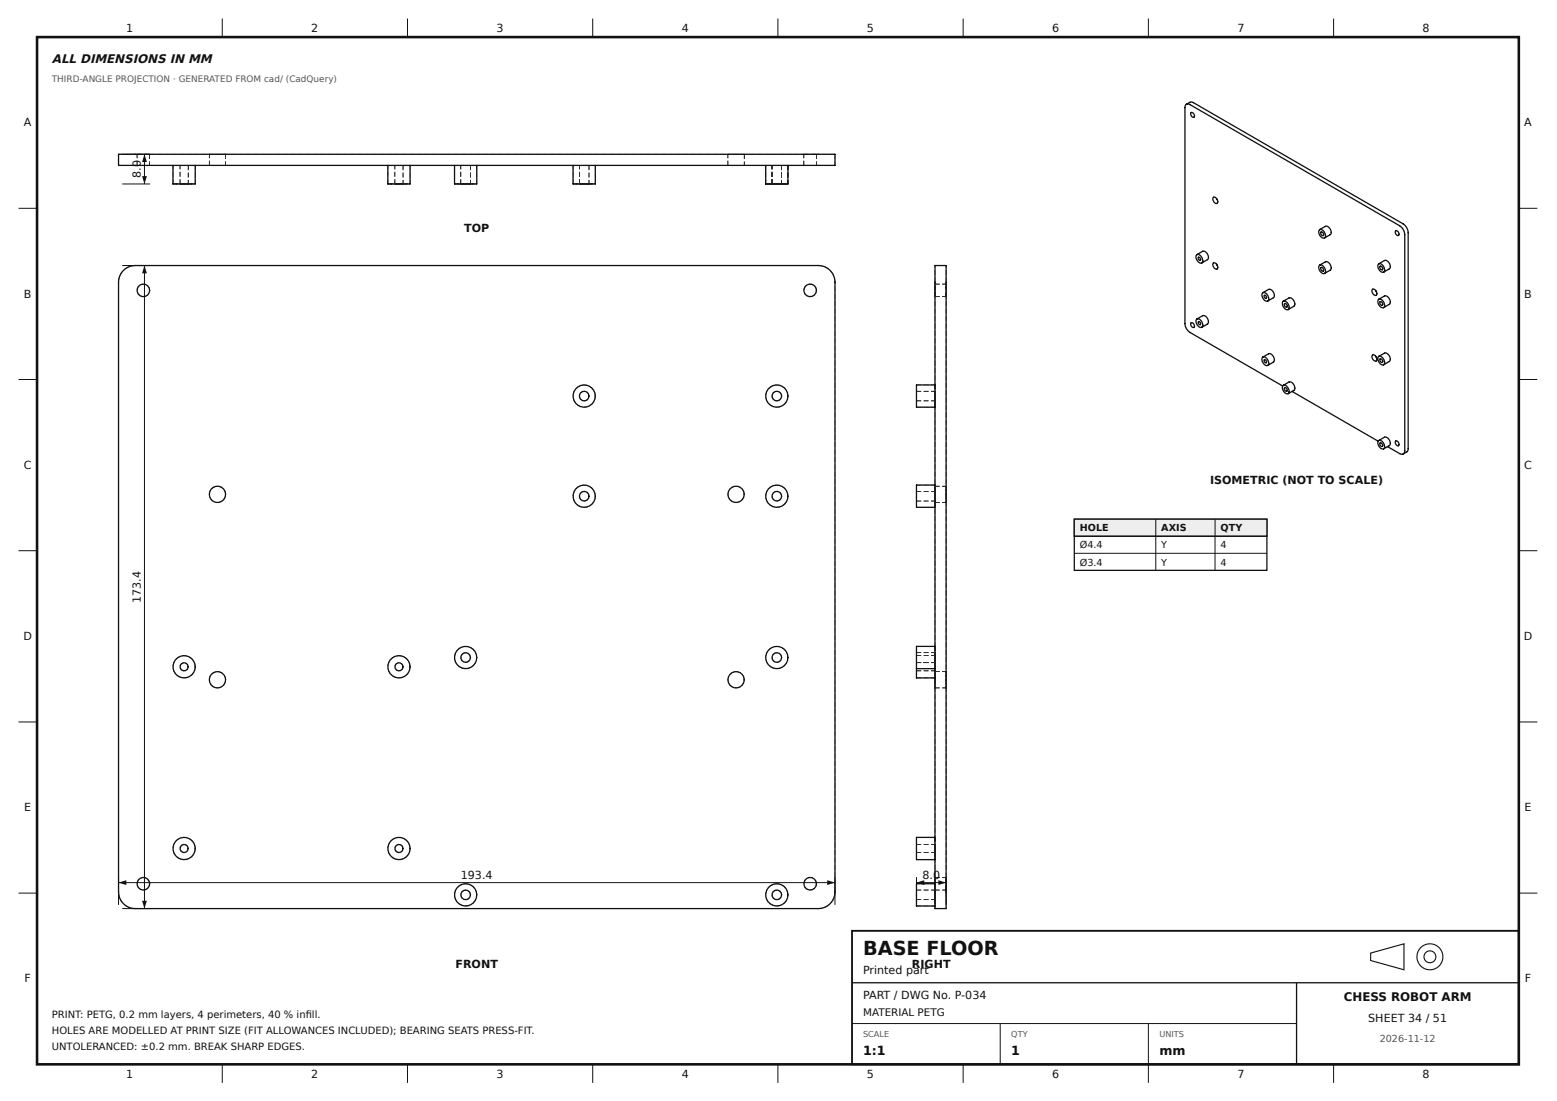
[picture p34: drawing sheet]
<svg xmlns="http://www.w3.org/2000/svg" width="420mm" height="297mm" viewBox="0 0 420 297" stroke-linecap="round" stroke-linejoin="round" font-family="sans-serif">
<defs><g id="words">
<text font-size="5.2" fill="#111" x="232.9" y="257.6">BASE FLOOR</text>
<g font-size="3.4" fill="#111">
<text x="232.9" y="284.7">1:1</text>
<text x="272.9" y="284.7">1</text>
<text x="312.9" y="284.7">mm</text>
</g>
<text font-size="3.3" fill="#111" x="14" y="17">ALL DIMENSIONS IN MM</text>
<text font-size="3.2" fill="#111" x="362.7" y="270.1">CHESS ROBOT ARM</text>
<g font-size="3" fill="#111">
<text x="34" y="8.6">1</text>
<text x="84" y="8.6">2</text>
<text x="134" y="8.6">3</text>
<text x="184" y="8.6">4</text>
<text x="234" y="8.6">5</text>
<text x="284" y="8.6">6</text>
<text x="334" y="8.6">7</text>
<text x="383.9" y="8.6">8</text>
<text x="6.5" y="34.1">A</text>
<text x="411.4" y="34.1">A</text>
<text x="38" y="48" transform="rotate(-90 38 48)">8.0</text>
<text x="125.3" y="62.6">TOP</text>
<text x="6.5" y="80.3">B</text>
<text x="411.4" y="80.3">B</text>
<text x="6.4" y="126.5">C</text>
<text x="326.6" y="130.6">ISOMETRIC (NOT TO SCALE)</text>
<text x="411.3" y="126.5">C</text>
<text x="38" y="162.7" transform="rotate(-90 38 162.7)">173.4</text>
<text x="6.3" y="172.7">D</text>
<text x="411.2" y="172.7">D</text>
<text x="6.5" y="218.8">E</text>
<text x="411.4" y="218.8">E</text>
<text x="124.4" y="237.1">193.4</text>
<text x="249" y="237.1">8.0</text>
<text x="122.9" y="261.1">FRONT</text>
<text x="232.9" y="262.7">Printed part</text>
<text x="246.1" y="261.1">RIGHT</text>
<text x="6.6" y="265">F</text>
<text x="232.9" y="269.6">PART / DWG No. P-034</text>
<text x="411.5" y="265">F</text>
<text x="369.3" y="275.6">SHEET 34 / 51</text>
<text x="34" y="290.9">1</text>
<text x="84" y="290.9">2</text>
<text x="134" y="290.9">3</text>
<text x="184" y="290.9">4</text>
<text x="234" y="290.9">5</text>
<text x="284" y="290.9">6</text>
<text x="334" y="290.9">7</text>
<text x="383.9" y="290.9">8</text>
</g>
<text font-size="2.8" fill="#111" x="232.9" y="274.1">MATERIAL PETG</text>
<g font-size="2.7" fill="#111">
<text x="14" y="274.7">PRINT: PETG, 0.2 mm layers, 4 perimeters, 40 % infll.</text>
<text x="82.5" y="274.7">i</text>
<text x="14" y="278.9">HOLES ARE MODELLED AT PRINT SIZE (FIT ALLOWANCES INCLUDED); BEARING SEATS PRESS-FIT.</text>
<text x="14" y="283.1">UNTOLERANCED: ±0.2 mm. BREAK SHARP EDGES.</text>
</g>
<g font-size="2.6" fill="#111">
<text x="291.4" y="143.4">HOLE</text>
<text x="313.4" y="143.4">AXIS</text>
<text x="329.4" y="143.4">QTY</text>
<text x="291.4" y="148">Ø4.4</text>
<text x="313.4" y="148">Y</text>
<text x="329.4" y="148">4</text>
<text x="291.4" y="152.6">Ø3.4</text>
<text x="313.4" y="152.6">Y</text>
<text x="329.4" y="152.6">4</text>
</g>
<text font-size="2.6" fill="#555" x="372.4" y="281.1">2026-11-12</text>
<text font-size="2.4" fill="#555" x="14" y="22">THIRD-ANGLE PROJECTION · GENERATED FROM cad/ (CadQuery)</text>
<g font-size="2.2" fill="#555">
<text x="232.9" y="279.6">SCALE</text>
<text x="272.9" y="279.6">QTY</text>
<text x="312.9" y="279.6">UNITS</text>
</g>
</g></defs>
<path d="M10 10h399.9v277.1h-399.9z" fill="none" stroke="#111" stroke-width=".7" stroke-linecap="butt"/>
<g fill="none" stroke="#111" stroke-width=".27">
<path d="M60 5v5M110 5v5M160 5v5M209.9 5v5M259.9 5v5M309.9 5v5M359.9 5v5M5 56.2h5M409.9 56.2h5M5 102.4h5M409.9 102.4h5M5 148.6h5"/>
<path d="M409.9 148.6h5M5 194.8h5M409.9 194.8h5M5 240.9h5M409.9 240.9h5M229.9 276.1h120M269.9 276.1v11M309.9 276.1v16M60 287.1v5M110 287.1v5M160 287.1v5M209.9 287.1v5"/>
<path d="M259.9 287.1v5M359.9 287.1v5"/>
</g>
<path d="M229.9 251.1h180v36h-180z" fill="none" stroke="#111" stroke-width=".5"/>
<path d="M229.9 265.1h180M349.9 265.1v22" fill="none" stroke="#111" stroke-width=".35"/>
<g fill="none" stroke="#111" stroke-width=".3">
<path d="M369.9 257.1l9-2.5v7l-9-2.5z"/>
<circle cx="385.9" cy="258.1" r="3.5"/>
<circle cx="385.9" cy="258.1" r="1.6"/>
</g>
<path d="M31.9 239.3l.2 .1-.1 1.3zM31.9 237.3l.2 .1-.1 1.3zM31.9 235.3l.2 .1-.1 1.3zM31.9 233.3l.2 .1-.1 1.3zM31.9 231.3l.2 .1-.1 1.3zM31.9 229.3l.2 .1-.1 1.3zM31.9 227.3l.2 .1-.1 1.3zM31.9 225.3l.2 .1-.1 1.3zM31.9 223.3l.2 .1-.1 1.3zM31.9 221.3l.2 .1-.1 1.3zM31.9 219.3l.2 .1-.1 1.3zM31.9 217.3l.2 .1-.1 1.3zM31.9 215.3l.2 .1-.1 1.3zM31.9 213.3l.2 .1-.1 1.3zM31.9 211.3l.2 .1-.1 1.3zM31.9 209.3l.2 .1-.1 1.3zM31.9 207.3l.2 .1-.1 1.3zM31.9 205.3l.2 .1-.1 1.3zM31.9 203.3l.2 .1-.1 1.3zM31.9 201.3l.2 .1-.1 1.3zM31.9 199.3l.2 .1-.1 1.3zM31.9 197.3l.2 .1-.1 1.3zM31.9 195.3l.2 .1-.1 1.3zM31.9 193.3l.2 .1-.1 1.3zM31.9 191.3l.2 .1-.1 1.3zM31.9 189.3l.2 .1-.1 1.3zM31.9 187.3l.2 .1-.1 1.3zM31.9 185.3l.2 .1-.1 1.3zM31.9 183.3l.2 .1-.1 1.3zM31.9 181.3l.2 .1-.1 1.3zM31.9 179.3l.2 .1-.1 1.3zM31.9 177.3l.2 .1-.1 1.3zM31.9 175.3l.2 .1-.1 1.3zM31.9 173.3l.2 .1-.1 1.3zM31.9 171.3l.2 .1-.1 1.3zM31.9 169.3l.2 .1-.1 1.3zM31.9 167.3l.2 .1-.1 1.3zM31.9 165.3l.2 .1-.1 1.3zM31.9 163.3l.2 .1-.1 1.3zM31.9 161.3l.2 .1-.1 1.3zM31.9 159.3l.2 .1-.1 1.3zM31.9 157.3l.2 .1-.1 1.3zM31.9 155.3l.2 .1-.1 1.3zM31.9 153.3l.2 .1-.1 1.3zM31.9 151.3l.2 .1-.1 1.3zM31.9 149.3l.2 .1-.1 1.3zM31.9 147.3l.2 .1-.1 1.3zM31.9 145.3l.2 .1-.1 1.3zM31.9 143.3l.2 .1-.1 1.3zM31.9 141.3l.2 .1-.1 1.3zM31.9 139.3l.2 .1-.1 1.3zM31.9 137.3l.2 .1-.1 1.2zM31.9 135.3l.2 .1-.1 1.2zM31.9 133.3l.2 .1-.1 1.2zM31.9 131.3l.2 .1-.1 1.2zM31.9 129.3l.2 .1-.1 1.2zM31.9 127.3l.2 .1-.1 1.2zM31.9 125.3l.2 .1-.1 1.2zM31.9 123.3l.2 .1-.1 1.2zM31.9 121.3l.2 .1-.1 1.2zM31.9 119.3l.2 .1-.1 1.2zM31.9 117.3l.2 .1-.1 1.2zM31.9 115.3h.2l-.1 1.3zM31.9 113.3h.2l-.1 1.3zM31.9 111.3h.2l-.1 1.3zM31.9 109.3h.2l-.1 1.3zM31.9 107.3h.2l-.1 1.3zM31.9 105.3h.2l-.1 1.3zM31.9 103.3h.2l-.1 1.3zM31.9 101.3h.2l-.1 1.3zM31.9 99.3h.2l-.1 1.3zM31.9 97.3h.2l-.1 1.3zM31.9 95.3h.2l-.1 1.3zM31.9 93.3h.2l-.1 1.3zM31.9 91.3h.2l-.1 1.3zM31.9 89.3h.2l-.1 1.3zM31.9 87.3h.2l-.1 1.3zM31.9 85.3h.2l-.1 1.3zM31.9 83.3h.2l-.1 1.3zM31.9 81.3h.2l-.1 1.3zM31.9 79.3h.2l-.1 1.3zM31.9 77.3h.2l-.1 1.3zM31.9 76.1h.2l-.1 .5zM52.4 227.7l.3 .4v.9zM51 226.2l.8 .4 .3 .5zM49.1 225.9l1.4 .1-1.3 .1zM47.4 226.8l1.1-.6-1 .8zM47 227.5l.1 .1-.4 1.2zM46.7 229.4l.6 1.3-.4-.6zM47.7 231.1l1.2 .7-1-.4zM49.5 231.8l1.4-.1-.6 .2-.7 .1zM52.2 230.3l.1 .2-.9 .9zM52.6 228.8l.2 .1-.2 .9zM128.3 240.2l.3 .4 .1 .9zM127 238.7l.8 .4 .3 .5zM125.1 238.4l1.3 .1-1.2 .1zM123.4 239.3l1.1-.6-1 .8zM123 240l.1 .1-.4 1.2zM122.7 241.9l.6 1.3-.5-.6zM123.7 243.6l1.2 .7-1-.4zM125.5 244.3l1.3-.1-.5 .2-.8 .1zM128.2 242.9l.1 .1-.9 .9zM128.6 241.3l.2 .1-.3 .9zM110.3 227.7l.3 .4 .1 .9zM109 226.2l.8 .4 .3 .5zM107.1 225.9l1.4 .1-1.3 .1zM105.4 226.8l1.1-.6-1 .8zM105 227.5l.1 .1-.4 1.2zM104.7 229.4l.6 1.3-.5-.6zM105.7 231.1l1.2 .7-1-.4zM107.5 231.8l1.3-.1-.5 .2-.7 .1zM110.2 230.3l.1 .2-.9 .9zM110.6 228.8l.2 .1-.2 .9zM52.4 178.7l.3 .3v1zM51 177.2l.8 .4 .3 .5zM49.1 176.9l1.4 .1h-1.3zM47.4 177.8l1.1-.7-1 .9zM47 178.5l.1 .1-.4 1.2zM46.7 180.4l.6 1.2-.4-.5zM47.7 182.1l1.2 .7-1-.4zM49.5 182.8l1.4-.1-.6 .2h-.7zM52.2 181.3l.1 .2-.9 .8zM52.6 179.8l.2 .1-.2 .8zM110.3 178.7l.3 .3 .1 1zM109 177.2l.8 .4 .3 .5zM107.1 176.9l1.4 .1h-1.3zM105.4 177.8l1.1-.7-1 .9zM105 178.5l.1 .1-.4 1.2zM104.7 180.4l.6 1.2-.5-.5zM105.7 182.1l1.2 .7-1-.4zM107.5 182.8l1.3-.1-.5 .2h-.7zM110.2 181.3l.1 .2-.9 .8zM110.6 179.8l.2 .1-.2 .8zM128.3 176.2l.3 .3 .1 1zM127 174.7l.8 .4 .3 .5zM125.1 174.4l1.3 .1h-1.2zM123.4 175.3l1.1-.7-1 .9zM123 176h.1l-.4 1.3zM122.7 177.9l.6 1.2-.5-.5zM123.7 179.6l1.2 .7-1-.4zM125.5 180.3l1.3-.1-.5 .2h-.8zM128.2 178.8l.1 .2-.9 .8zM128.6 177.3l.2 .1-.3 .8zM212.3 240.2l.3 .4 .1 .9zM211 238.7l.8 .4 .2 .5zM209.1 238.4l1.3 .1-1.3 .1zM207.4 239.3l1.1-.6-1 .8zM206.9 240l.2 .1-.5 1.2zM206.7 241.9l.5 1.3-.4-.6zM207.7 243.6l1.1 .7-.9-.4zM209.5 244.3l1.3-.1-.5 .2-.8 .1zM212.2 242.9l.1 .1-.9 .9zM212.6 241.3l.1 .1-.2 .9zM212.3 176.2l.3 .3 .1 1zM211 174.7l.8 .4 .2 .5zM209.1 174.4l1.3 .1h-1.3zM207.4 175.3l1.1-.7-1 .9zM206.9 176h.2l-.5 1.3zM206.7 177.9l.5 1.2-.4-.5zM207.7 179.6l1.1 .7-.9-.4zM209.5 180.3l1.3-.1-.5 .2h-.8zM212.2 178.8l.1 .2-.9 .8zM212.6 177.3l.1 .1-.2 .8zM160.3 132.6l.3 .4 .1 .9zM159 131.2l.8 .4 .2 .5zM157.1 130.9h1.3l-1.3 .1zM155.4 131.8l1.1-.7-1 .8zM154.9 132.4l.2 .1-.4 1.2zM154.7 134.4l.6 1.2-.5-.5zM155.7 136.1l1.2 .7-1-.4zM157.5 136.8l1.3-.2-.5 .3h-.8zM160.2 135.3l.1 .2-.9 .8zM160.6 133.8l.1 .1-.2 .8zM212.3 132.6l.3 .4 .1 .9zM211 131.2l.8 .4 .2 .5zM209.1 130.9h1.3l-1.3 .1zM207.4 131.8l1.1-.7-1 .8zM206.9 132.4l.2 .1-.5 1.2zM206.7 134.4l.5 1.2-.4-.5zM207.7 136.1l1.1 .7-.9-.4zM209.5 136.8l1.3-.2-.5 .3h-.8zM212.2 135.3l.1 .2-.9 .8zM212.6 133.8l.1 .1-.2 .8zM160.3 105.6l.3 .4 .1 .9zM159 104.2l.8 .4 .2 .5zM157.1 103.8l1.3 .1-1.3 .1zM155.4 104.8l1.1-.7-1 .8zM154.9 105.4l.2 .1-.4 1.2zM154.7 107.4l.6 1.2-.5-.5zM155.7 109.1l1.2 .7-1-.4zM157.5 109.8l1.3-.2-.5 .3h-.8zM160.2 108.3l.1 .2-.9 .8zM160.6 106.8l.1 .1-.2 .8zM212.3 105.6l.3 .4 .1 .9zM211 104.2l.8 .4 .2 .5zM209.1 103.8l1.3 .1-1.3 .1zM207.4 104.8l1.1-.7-1 .8zM206.9 105.4l.2 .1-.5 1.2zM206.7 107.4l.5 1.2-.4-.5zM207.7 109.1l1.1 .7-.9-.4zM209.5 109.8l1.3-.2-.5 .3h-.8zM212.2 108.3l.1 .2-.9 .8zM212.6 106.8l.1 .1-.2 .8zM31.9 240.5l.2 .1 .1 1.3zM32.4 242.5l.8 1.1zM33.6 244l1.2 .8-.6-.2zM35.4 244.9l1.2 .2-.7 .1zM32.1 74.9h.1l-.2 1.3zM33 73.1l.2 .1-.8 1.1zM33.6 72.6l1.2-.6-1.1 .7zM35.4 71.7l1.2-.1-1.1 .2zM36.4 245l1.4 .1-1.3 .1zM38.4 245l1.4 .1-1.3 .1zM40.4 245l1.4 .1-1.3 .1zM42.4 245l1.4 .1-1.3 .1zM44.4 245l1.4 .1-1.3 .1zM46.4 245l1.4 .1-1.3 .1zM48.4 245l1.4 .1-1.3 .1zM50.4 245l1.4 .1-1.3 .1zM52.4 245l1.4 .1-1.3 .1zM54.4 245l1.4 .1-1.3 .1zM56.4 245l1.4 .1-1.3 .1zM58.4 245l1.4 .1-1.3 .1zM60.4 245l1.4 .1-1.3 .1zM62.4 245l1.4 .1-1.3 .1zM64.4 245l1.4 .1-1.3 .1zM66.4 245l1.4 .1-1.3 .1zM68.4 245l1.4 .1-1.3 .1zM70.4 245l1.4 .1-1.3 .1zM72.4 245l1.4 .1-1.3 .1zM74.4 245l1.4 .1-1.3 .1zM76.4 245l1.4 .1-1.3 .1zM78.4 245l1.4 .1-1.3 .1zM80.4 245l1.4 .1-1.3 .1zM82.4 245l1.4 .1-1.3 .1zM84.4 245l1.4 .1-1.3 .1zM86.4 245l1.4 .1-1.3 .1zM88.4 245l1.4 .1-1.3 .1zM90.4 245l1.4 .1-1.3 .1zM92.4 245l1.4 .1-1.3 .1zM94.4 245l1.4 .1-1.3 .1zM96.4 245l1.4 .1-1.3 .1zM98.4 245l1.4 .1-1.3 .1zM100.4 245l1.4 .1-1.3 .1zM102.4 245l1.4 .1-1.3 .1zM104.4 245l1.4 .1-1.3 .1zM106.4 245l1.4 .1-1.3 .1zM108.4 245l1.4 .1-1.3 .1zM110.4 245l1.4 .1-1.3 .1zM112.4 245l1.4 .1-1.3 .1zM114.4 245l1.4 .1-1.3 .1zM116.4 245l1.4 .1-1.3 .1zM118.4 245l1.4 .1-1.3 .1zM120.4 245l1.4 .1-1.3 .1zM122.4 245l1.4 .1-1.3 .1zM124.4 245l1.4 .1-1.3 .1zM126.4 245l1.4 .1-1.3 .1zM128.4 245l1.4 .1-1.3 .1zM130.4 245l1.4 .1-1.3 .1zM132.4 245l1.4 .1-1.3 .1zM134.4 245l1.4 .1-1.3 .1zM136.4 245l1.4 .1-1.3 .1zM138.4 245l1.4 .1-1.3 .1zM140.4 245l1.4 .1-1.3 .1zM142.4 245l1.4 .1-1.3 .1zM144.4 245l1.4 .1-1.3 .1zM146.4 245l1.4 .1-1.3 .1zM148.4 245l1.4 .1-1.3 .1zM150.4 245l1.4 .1-1.3 .1zM152.4 245l1.4 .1-1.3 .1zM154.4 245l1.4 .1-1.3 .1zM156.4 245l1.4 .1-1.3 .1zM158.4 245l1.3 .1-1.2 .1zM160.4 245l1.3 .1-1.2 .1zM162.4 245l1.3 .1-1.2 .1zM164.4 245l1.3 .1-1.2 .1zM166.4 245l1.3 .1-1.2 .1zM168.4 245l1.3 .1-1.2 .1zM170.4 245l1.3 .1-1.2 .1zM172.4 245l1.3 .1-1.2 .1zM174.4 245l1.3 .1-1.2 .1zM176.4 245l1.3 .1-1.2 .1zM178.4 245l1.3 .1-1.2 .1zM180.4 245l1.3 .1-1.2 .1zM182.4 245l1.3 .1-1.2 .1zM184.4 245l1.3 .1-1.2 .1zM186.4 245l1.3 .1-1.2 .1zM188.4 245l1.3 .1-1.2 .1zM190.4 245l1.3 .1-1.2 .1zM192.4 245l1.3 .1-1.2 .1zM194.4 245l1.3 .1-1.2 .1zM196.4 245l1.3 .1-1.2 .1zM198.4 245l1.3 .1-1.3 .1zM200.4 245l1.3 .1-1.3 .1zM202.4 245l1.3 .1-1.3 .1zM204.4 245l1.3 .1-1.3 .1zM206.4 245l1.3 .1-1.3 .1zM208.4 245l1.3 .1-1.3 .1zM210.4 245l1.3 .1-1.3 .1zM212.4 245l1.3 .1-1.3 .1zM214.4 245l1.3 .1-1.3 .1zM216.4 245l1.3 .1-1.3 .1zM218.4 245l1.3 .1-1.3 .1zM220.4 245l.5 .1-.5 .1zM36.4 71.6h1.4l-1.3 .1zM38.4 71.6h1.4l-1.3 .1zM40.4 71.6h1.4l-1.3 .1zM42.4 71.6h1.4l-1.3 .1zM44.4 71.6h1.4l-1.3 .1zM46.4 71.6h1.4l-1.3 .1zM48.4 71.6h1.4l-1.3 .1zM50.4 71.6h1.4l-1.3 .1zM52.4 71.6h1.4l-1.3 .1zM54.4 71.6h1.4l-1.3 .1zM56.4 71.6h1.4l-1.3 .1zM58.4 71.6h1.4l-1.3 .1zM60.4 71.6h1.4l-1.3 .1zM62.4 71.6h1.4l-1.3 .1zM64.4 71.6h1.4l-1.3 .1zM66.4 71.6h1.4l-1.3 .1zM68.4 71.6h1.4l-1.3 .1zM70.4 71.6h1.4l-1.3 .1zM72.4 71.6h1.4l-1.3 .1zM74.4 71.6h1.4l-1.3 .1zM76.4 71.6h1.4l-1.3 .1zM78.4 71.6h1.4l-1.3 .1zM80.4 71.6h1.4l-1.3 .1zM82.4 71.6h1.4l-1.3 .1zM84.4 71.6h1.4l-1.3 .1zM86.4 71.6h1.4l-1.3 .1zM88.4 71.6h1.4l-1.3 .1zM90.4 71.6h1.4l-1.3 .1zM92.4 71.6h1.4l-1.3 .1zM94.4 71.6h1.4l-1.3 .1zM96.4 71.6h1.4l-1.3 .1zM98.4 71.6h1.4l-1.3 .1zM100.4 71.6h1.4l-1.3 .1zM102.4 71.6h1.4l-1.3 .1zM104.4 71.6h1.4l-1.3 .1zM106.4 71.6h1.4l-1.3 .1zM108.4 71.6h1.4l-1.3 .1zM110.4 71.6h1.4l-1.3 .1zM112.4 71.6h1.4l-1.3 .1zM114.4 71.6h1.4l-1.3 .1zM116.4 71.6h1.4l-1.3 .1zM118.4 71.6h1.4l-1.3 .1zM120.4 71.6h1.4l-1.3 .1zM122.4 71.6h1.4l-1.3 .1zM124.4 71.6h1.4l-1.3 .1zM126.4 71.6h1.4l-1.3 .1zM128.4 71.6h1.4l-1.3 .1zM130.4 71.6h1.4l-1.3 .1zM132.4 71.6h1.4l-1.3 .1zM134.4 71.6h1.4l-1.3 .1zM136.4 71.6h1.4l-1.3 .1zM138.4 71.6h1.4l-1.3 .1zM140.4 71.6h1.4l-1.3 .1zM142.4 71.6h1.4l-1.3 .1zM144.4 71.6h1.4l-1.3 .1zM146.4 71.6h1.4l-1.3 .1zM148.4 71.6h1.4l-1.3 .1zM150.4 71.6h1.4l-1.3 .1zM152.4 71.6h1.4l-1.3 .1zM154.4 71.6h1.4l-1.3 .1zM156.4 71.6h1.4l-1.3 .1zM158.4 71.6h1.3l-1.2 .1zM160.4 71.6h1.3l-1.2 .1zM162.4 71.6h1.3l-1.2 .1zM164.4 71.6h1.3l-1.2 .1zM166.4 71.6h1.3l-1.2 .1zM168.4 71.6h1.3l-1.2 .1zM170.4 71.6h1.3l-1.2 .1zM172.4 71.6h1.3l-1.2 .1zM174.4 71.6h1.3l-1.2 .1zM176.4 71.6h1.3l-1.2 .1zM178.4 71.6h1.3l-1.2 .1zM180.4 71.6h1.3l-1.2 .1zM182.4 71.6h1.3l-1.2 .1zM184.4 71.6h1.3l-1.2 .1zM186.4 71.6h1.3l-1.2 .1zM188.4 71.6h1.3l-1.2 .1zM190.4 71.6h1.3l-1.2 .1zM192.4 71.6h1.3l-1.2 .1zM194.4 71.6h1.3l-1.2 .1zM196.4 71.6h1.3l-1.2 .1zM198.4 71.6h1.3l-1.3 .1zM200.4 71.6h1.3l-1.3 .1zM202.4 71.6h1.3l-1.3 .1zM204.4 71.6h1.3l-1.3 .1zM206.4 71.6h1.3l-1.3 .1zM208.4 71.6h1.3l-1.3 .1zM210.4 71.6h1.3l-1.3 .1zM212.4 71.6h1.3l-1.3 .1zM214.4 71.6h1.3l-1.3 .1zM216.4 71.6h1.3l-1.3 .1zM218.4 71.6h1.3l-1.3 .1zM220.4 71.6h.5l-.5 .1zM225.3 240.5l.1 .1v.6l-.2 .7zM224.8 242.5h.2l-.2 .4-.6 .7zM222.6 244.7l1.2-.6-.7 .5-.4 .2zM220.8 245h1.2l-.6 .2h-.6zM225.1 74.9l.3 .6-.1 .7zM224.2 73.1l.6 .7 .1 .5zM222.6 71.9l1.1 .8zM220.8 71.6l1.2 .2-1.2-.1zM225.3 239.3l.1 .1-.1 1.3zM225.3 237.3l.1 .1-.1 1.3zM225.3 235.3l.1 .1-.1 1.3zM225.3 233.3l.1 .1-.1 1.3zM225.3 231.3l.1 .1-.1 1.3zM225.3 229.3l.1 .1-.1 1.3zM225.3 227.3l.1 .1-.1 1.3zM225.3 225.3l.1 .1-.1 1.3zM225.3 223.3l.1 .1-.1 1.3zM225.3 221.3l.1 .1-.1 1.3zM225.3 219.3l.1 .1-.1 1.3zM225.3 217.3l.1 .1-.1 1.3zM225.3 215.3l.1 .1-.1 1.3zM225.3 213.3l.1 .1-.1 1.3zM225.3 211.3l.1 .1-.1 1.3zM225.3 209.3l.1 .1-.1 1.3zM225.3 207.3l.1 .1-.1 1.3zM225.3 205.3l.1 .1-.1 1.3zM225.3 203.3l.1 .1-.1 1.3zM225.3 201.3l.1 .1-.1 1.3zM225.3 199.3l.1 .1-.1 1.3zM225.3 197.3l.1 .1-.1 1.3zM225.3 195.3l.1 .1-.1 1.3zM225.3 193.3l.1 .1-.1 1.3zM225.3 191.3l.1 .1-.1 1.3zM225.3 189.3l.1 .1-.1 1.3zM225.3 187.3l.1 .1-.1 1.3zM225.3 185.3l.1 .1-.1 1.3zM225.3 183.3l.1 .1-.1 1.3zM225.3 181.3l.1 .1-.1 1.3zM225.3 179.3l.1 .1-.1 1.3zM225.3 177.3l.1 .1-.1 1.3zM225.3 175.3l.1 .1-.1 1.3zM225.3 173.3l.1 .1-.1 1.3zM225.3 171.3l.1 .1-.1 1.3zM225.3 169.3l.1 .1-.1 1.3zM225.3 167.3l.1 .1-.1 1.3zM225.3 165.3l.1 .1-.1 1.3zM225.3 163.3l.1 .1-.1 1.3zM225.3 161.3l.1 .1-.1 1.3zM225.3 159.3l.1 .1-.1 1.3zM225.3 157.3l.1 .1-.1 1.3zM225.3 155.3l.1 .1-.1 1.3zM225.3 153.3l.1 .1-.1 1.3zM225.3 151.3l.1 .1-.1 1.3zM225.3 149.3l.1 .1-.1 1.3zM225.3 147.3l.1 .1-.1 1.3zM225.3 145.3l.1 .1-.1 1.3zM225.3 143.3l.1 .1-.1 1.3zM225.3 141.3l.1 .1-.1 1.3zM225.3 139.3l.1 .1-.1 1.3zM225.3 137.3l.1 .1-.1 1.2zM225.3 135.3l.1 .1-.1 1.2zM225.3 133.3l.1 .1-.1 1.2zM225.3 131.3l.1 .1-.1 1.2zM225.3 129.3l.1 .1-.1 1.2zM225.3 127.3l.1 .1-.1 1.2zM225.3 125.3l.1 .1-.1 1.2zM225.3 123.3l.1 .1-.1 1.2zM225.3 121.3l.1 .1-.1 1.2zM225.3 119.3l.1 .1-.1 1.2zM225.3 117.3l.1 .1-.1 1.2zM225.3 115.3h.1l-.1 1.3zM225.3 113.3h.1l-.1 1.3zM225.3 111.3h.1l-.1 1.3zM225.3 109.3h.1l-.1 1.3zM225.3 107.3h.1l-.1 1.3zM225.3 105.3h.1l-.1 1.3zM225.3 103.3h.1l-.1 1.3zM225.3 101.3h.1l-.1 1.3zM225.3 99.3h.1l-.1 1.3zM225.3 97.3h.1l-.1 1.3zM225.3 95.3h.1l-.1 1.3zM225.3 93.3h.1l-.1 1.3zM225.3 91.3h.1l-.1 1.3zM225.3 89.3h.1l-.1 1.3zM225.3 87.3h.1l-.1 1.3zM225.3 85.3h.1l-.1 1.3zM225.3 83.3h.1l-.1 1.3zM225.3 81.3h.1l-.1 1.3zM225.3 79.3h.1l-.1 1.3zM225.3 77.3h.1l-.1 1.3zM225.3 76.1h.1l-.1 .5zM39.9 237.2l.4 .5 .1 .8-.2-.8zM38.1 236.8l.4-.2 .9 .3-.9-.2-.3 .2zM37.3 237.3l.3-.1-.3 .2-.3 1zM37.1 239l.9 1-.7-.5zM38.7 240h.5l.7-.4-.7 .5zM40.3 238.4h.2l-.3 .7zM60.5 182.2l.3 .4 .1 .9zM58.9 181.1l.9 .3 .3 .3zM57.1 181.8l.4-.4 .7-.2-.6 .3-.5 .4zM56.6 182.5h.2l-.3 1.3-.1-.4zM56.7 184.4l1 1-.8-.6zM58.3 185.5l1.3-.1-.5 .2h-.8zM60.7 183.9l.1 .3-.7 .8 .7-.9zM219.9 237.2l.4 .5 .1 .8-.2-.8zM218.1 236.8l.4-.2 .9 .3-.9-.2-.4 .2zM217.2 237.3l.3-.1-.2 .2-.3 1zM217.1 239l.9 1-.8-.5zM218.6 240h.6l.7-.4-.7 .5zM220.3 238.4h.1l-.2 .7zM200.4 182.2l.4 .4 .1 .9zM198.8 181.1l1 .3 .3 .3zM197 181.8l.5-.4 .7-.2-.6 .3-.5 .4zM196.6 182.5h.1l-.2 1.3-.1-.4zM196.7 184.4l.9 1-.7-.6zM198.3 185.5l1.3-.1-.6 .2h-.7zM200.7 183.9l.1 .3-.7 .8 .6-.9zM60.5 132.2l.3 .4 .1 .8zM58.9 131.1l.9 .3 .3 .3zM57.1 131.8l.4-.4 .7-.2-.6 .2-.5 .5zM56.6 132.4l.2 .1-.3 1.3-.1-.4zM56.7 134.4l1 .9-.8-.5zM58.3 135.5l1.3-.1-.5 .2h-.8zM60.7 133.8l.1 .4-.7 .8 .7-.9zM39.9 77.2l.4 .4 .1 .8-.2-.8zM38.1 76.7l.4-.1 .9 .2-.9-.2-.3 .2zM37.3 77.3l.3-.2-.3 .2-.3 1zM37.1 78.9l.9 1-.7-.5zM38.7 79.9l.5 .1 .7-.4-.7 .4zM40.3 78.3l.2 .1-.3 .6zM200.4 132.2l.4 .4 .1 .8zM198.8 131.1l1 .3 .3 .3zM197 131.8l.5-.4 .7-.2-.6 .2-.5 .5zM196.6 132.4l.1 .1-.2 1.3-.1-.4zM196.7 134.4l.9 .9-.7-.5zM198.3 135.5l1.3-.1-.6 .2h-.7zM200.7 133.8l.1 .4-.7 .8 .6-.9zM219.9 77.2l.4 .4 .1 .8-.2-.8zM218.1 76.7l.4-.1 .9 .2-.9-.2-.4 .2zM217.2 77.3l.3-.2-.2 .2-.3 1zM217.1 78.9l.9 1-.8-.5zM218.6 79.9l.6 .1 .7-.4-.7 .4zM220.3 78.3l.1 .1-.2 .6zM50.1 227.9l.6 .4 .1 .7-.2-.7zM48.9 228l.6-.2-.5 .3-.4 .7zM48.7 229.4l.3 .3 .8 .3-.3 .1-.6-.3zM50.7 228.8l.2 .1-.2 .6-.3 .2zM126.4 240.3l.5 .5 .1 .7-.2-.7zM124.6 240.5l.6-.4h.6l-.6 .1-.5 .5zM124.3 241.3l.6 1.2-.6-.7zM125.6 242.6l.2 .1 .9-.5-.2 .3-.6 .3zM126.9 241.4a.12 .12 0 0 1 .2 0 .12 .12 0 0 1-.2 0zM108.1 227.9l.6 .4 .1 .7-.2-.7zM106.9 228l.6-.2-.5 .3-.4 .7zM106.7 229.4l.3 .3 .8 .3-.3 .1-.6-.3zM108.7 228.8l.2 .1-.2 .6-.3 .2zM50.1 178.8l.6 .4 .1 .7-.2-.6zM48.9 179l.6-.2-.5 .2-.4 .7zM48.7 180.4l.3 .3 .8 .3-.3 .1-.6-.3zM50.7 179.8l.2 .1-.2 .6-.3 .2zM108.1 178.8l.6 .4 .1 .7-.2-.6zM106.9 179l.6-.2-.5 .2-.4 .7zM106.7 180.4l.3 .3 .8 .3-.3 .1-.6-.3zM108.7 179.8l.2 .1-.2 .6-.3 .2zM126.4 176.3l.5 .4 .1 .7-.2-.6zM124.6 176.5l.6-.4h.6l-.6 .1-.5 .5zM124.3 177.3l.6 1.1-.6-.7zM125.6 178.6l.2 .1 .9-.6-.2 .4-.6 .3zM126.9 177.4a.12 .12 0 0 1 .2 0 .12 .12 0 0 1-.2 0zM210.4 240.3l.5 .5 .1 .7-.2-.7zM208.6 240.5l.6-.4h.5l-.5 .1-.5 .5zM208.3 241.3l.6 1.2-.6-.7zM209.5 242.6l.3 .1 .9-.5-.3 .3-.6 .3zM210.8 241.4a.15 .15 0 0 1 .3 0 .15 .15 0 0 1-.3 0zM210.4 176.3l.5 .4 .1 .7-.2-.6zM208.6 176.5l.6-.4h.5l-.5 .1-.5 .5zM208.3 177.3l.6 1.1-.6-.7zM209.5 178.6l.3 .1 .9-.6-.3 .4-.6 .3zM210.8 177.4a.15 .15 0 0 1 .3 0 .15 .15 0 0 1-.3 0zM158.4 132.8l.5 .4 .1 .7-.2-.6zM156.6 132.9l.6-.3 .6-.1-.6 .1-.5 .6zM156.3 133.8l.6 1.1-.6-.7zM157.5 135.1h.3l.9-.5-.2 .4-.6 .2zM158.9 133.9a.12 .12 0 0 1 .2 0 .12 .12 0 0 1-.2 0zM210.4 132.8l.5 .4 .1 .7-.2-.6zM208.6 132.9l.6-.3 .5-.1-.5 .1-.5 .6zM208.3 133.8l.6 1.1-.6-.7zM209.5 135.1h.3l.9-.5-.3 .4-.6 .2zM210.8 133.9a.15 .15 0 0 1 .3 0 .15 .15 0 0 1-.3 0zM158.4 105.7l.5 .5 .1 .7-.2-.7zM156.6 105.9l.6-.4h.6l-.6 .1-.5 .6zM156.3 106.7l.6 1.2-.6-.7zM157.5 108l.3 .1 .9-.5-.2 .4-.6 .2zM158.9 106.9a.12 .12 0 0 1 .2 0 .12 .12 0 0 1-.2 0zM210.4 105.7l.5 .5 .1 .7-.2-.7zM208.6 105.9l.6-.4h.5l-.5 .1-.5 .6zM208.3 106.7l.6 1.2-.6-.7zM209.5 108l.3 .1 .9-.5-.3 .4-.6 .2zM210.8 106.9a.15 .15 0 0 1 .3 0 .15 .15 0 0 1-.3 0z" fill="#333"/>
<g fill="none" stroke="#111" stroke-width=".35">
<path d="M33.3 73l1.5-1 1.7-.4h184.3a4.5 4.5 0 0 1 4.5 4.5v164.5a4.5 4.5 0 0 1-4.5 4.5h-184.3a4.5 4.5 0 0 1-4.5-4.5v-164.5l.3-1.7z"/>
<circle cx="38.7" cy="78.3" r="1.7"/>
<circle cx="218.6" cy="78.3" r="1.7"/>
<circle cx="157.7" cy="106.8" r="3"/>
<circle cx="157.7" cy="106.8" r="1.3"/>
<circle cx="209.6" cy="106.8" r="3"/>
<circle cx="209.6" cy="106.8" r="1.3"/>
<circle cx="58.7" cy="133.4" r="2.2"/>
<circle cx="157.7" cy="133.9" r="3"/>
<circle cx="157.7" cy="133.9" r="1.3"/>
<circle cx="198.6" cy="133.4" r="2.2"/>
<circle cx="209.6" cy="133.9" r="3"/>
<circle cx="209.6" cy="133.9" r="1.3"/>
<circle cx="49.7" cy="179.9" r="3"/>
<circle cx="49.7" cy="179.9" r="1.1"/>
<circle cx="107.7" cy="179.9" r="3"/>
<circle cx="107.7" cy="179.9" r="1.1"/>
<circle cx="125.7" cy="177.4" r="3"/>
<circle cx="125.7" cy="177.4" r="1.3"/>
<circle cx="209.6" cy="177.4" r="3"/>
<circle cx="209.6" cy="177.4" r="1.3"/>
<circle cx="58.7" cy="183.4" r="2.2"/>
<circle cx="198.6" cy="183.4" r="2.2"/>
<circle cx="38.7" cy="238.4" r="1.7"/>
<circle cx="49.7" cy="228.9" r="3"/>
<circle cx="49.7" cy="228.9" r="1.1"/>
<circle cx="107.7" cy="228.9" r="3"/>
<circle cx="107.7" cy="228.9" r="1.1"/>
<circle cx="218.6" cy="238.4" r="1.7"/>
<circle cx="125.7" cy="241.4" r="3"/>
<circle cx="125.7" cy="241.4" r="1.3"/>
<circle cx="209.6" cy="241.4" r="3"/>
<circle cx="209.6" cy="241.4" r="1.3"/>
</g>
<path d="M31.9 41.6h.2l-.1 1.3zM31.9 43.6h.2l-.1 1.1zM31.9 44.6h1.4l-1.3 .1zM33.9 44.6h1.4l-1.3 .1zM35.9 44.6h.7l-.6 .1zM36.4 44.6h1.4l-1.3 .1zM38.4 44.6h1.4l-1.3 .1zM40.4 44.6h1.4l-1.3 .1zM42.4 44.6h1.4l-1.3 .1zM44.4 44.6h1.4l-1.3 .1zM46.4 44.6h1.4l-1.3 .1zM48.4 44.6h1.4l-1.3 .1zM50.4 44.6h1.4l-1.3 .1zM52.4 44.6h1.4l-1.3 .1zM54.4 44.6h1.4l-1.3 .1zM56.4 44.6h1.4l-1.3 .1zM58.4 44.6h1.4l-1.3 .1zM60.4 44.6h1.4l-1.3 .1zM62.4 44.6h1.4l-1.3 .1zM64.4 44.6h1.4l-1.3 .1zM66.4 44.6h1.4l-1.3 .1zM68.4 44.6h1.4l-1.3 .1zM70.4 44.6h1.4l-1.3 .1zM72.4 44.6h1.4l-1.3 .1zM74.4 44.6h1.4l-1.3 .1zM76.4 44.6h1.4l-1.3 .1zM78.4 44.6h1.4l-1.3 .1zM80.4 44.6h1.4l-1.3 .1zM82.4 44.6h1.4l-1.3 .1zM84.4 44.6h1.4l-1.3 .1zM86.4 44.6h1.4l-1.3 .1zM88.4 44.6h1.4l-1.3 .1zM90.4 44.6h1.4l-1.3 .1zM92.4 44.6h1.4l-1.3 .1zM94.4 44.6h1.4l-1.3 .1zM96.4 44.6h1.4l-1.3 .1zM98.4 44.6h1.4l-1.3 .1zM100.4 44.6h1.4l-1.3 .1zM102.4 44.6h1.4l-1.3 .1zM104.4 44.6h1.4l-1.3 .1zM106.4 44.6h1.4l-1.3 .1zM108.4 44.6h1.4l-1.3 .1zM110.4 44.6h1.4l-1.3 .1zM112.4 44.6h1.4l-1.3 .1zM114.4 44.6h1.4l-1.3 .1zM116.4 44.6h1.4l-1.3 .1zM118.4 44.6h1.4l-1.3 .1zM120.4 44.6h1.4l-1.3 .1zM122.4 44.6h1.4l-1.3 .1zM124.4 44.6h1.4l-1.3 .1zM126.4 44.6h1.4l-1.3 .1zM128.4 44.6h1.4l-1.3 .1zM130.4 44.6h1.4l-1.3 .1zM132.4 44.6h1.4l-1.3 .1zM134.4 44.6h1.4l-1.3 .1zM136.4 44.6h1.4l-1.3 .1zM138.4 44.6h1.4l-1.3 .1zM140.4 44.6h1.4l-1.3 .1zM142.4 44.6h1.4l-1.3 .1zM144.4 44.6h1.4l-1.3 .1zM146.4 44.6h1.4l-1.3 .1zM148.4 44.6h1.4l-1.3 .1zM150.4 44.6h1.4l-1.3 .1zM152.4 44.6h1.4l-1.3 .1zM154.4 44.6h1.4l-1.3 .1zM156.4 44.6h1.4l-1.3 .1zM158.4 44.6h1.3l-1.2 .1zM160.4 44.6h1.3l-1.2 .1zM162.4 44.6h1.3l-1.2 .1zM164.4 44.6h1.3l-1.2 .1zM166.4 44.6h1.3l-1.2 .1zM168.4 44.6h1.3l-1.2 .1zM170.4 44.6h1.3l-1.2 .1zM172.4 44.6h1.3l-1.2 .1zM174.4 44.6h1.3l-1.2 .1zM176.4 44.6h1.3l-1.2 .1zM178.4 44.6h1.3l-1.2 .1zM180.4 44.6h1.3l-1.2 .1zM182.4 44.6h1.3l-1.2 .1zM184.4 44.6h1.3l-1.2 .1zM186.4 44.6h1.3l-1.2 .1zM188.4 44.6h1.3l-1.2 .1zM190.4 44.6h1.3l-1.2 .1zM192.4 44.6h1.3l-1.2 .1zM194.4 44.6h1.3l-1.2 .1zM196.4 44.6h1.3l-1.2 .1zM198.4 44.6h1.3l-1.3 .1zM200.4 44.6h1.3l-1.3 .1zM202.4 44.6h1.3l-1.3 .1zM204.4 44.6h1.3l-1.3 .1zM206.4 44.6h1.3l-1.3 .1zM208.4 44.6h1.3l-1.3 .1zM210.4 44.6h1.3l-1.3 .1zM212.4 44.6h1.3l-1.3 .1zM214.4 44.6h1.3l-1.3 .1zM216.4 44.6h1.3l-1.3 .1zM218.4 44.6h1.3l-1.3 .1zM220.4 44.6h.5l-.5 .1zM224.1 44.6h1.3l-1.3 .1zM222.1 44.6h1.3l-1.3 .1zM220.8 44.6h.6l-.6 .1zM39.1 44.6h1.4l-1.3 .1zM37.1 44.6h1.4l-1.3 .1zM36.9 44.6h1.4l-1.3 .1zM38.9 44.6h1.4l-1.3 .1zM51.4 44.6h1.4l-1.3 .1zM49.4 44.6h1.4l-1.3 .1zM47.4 44.6h1.4l-1.3 .1zM46.6 44.6h1.4l-1.3 .1zM48.6 44.6h1.4l-1.3 .1zM50.6 44.6h1.4l-1.3 .1zM127.4 44.6h1.4l-1.3 .1zM125.4 44.6h1.4l-1.3 .1zM123.4 44.6h1.4l-1.3 .1zM122.6 44.6h1.4l-1.3 .1zM124.6 44.6h1.4l-1.3 .1zM126.6 44.6h1.4l-1.3 .1zM109.4 44.6h1.4l-1.3 .1zM107.4 44.6h1.4l-1.3 .1zM105.4 44.6h1.4l-1.3 .1zM104.6 44.6h1.4l-1.3 .1zM106.6 44.6h1.4l-1.3 .1zM108.6 44.6h1.4l-1.3 .1zM59.6 44.6h1.4l-1.3 .1zM57.6 44.6h1.4l-1.3 .1zM56.4 44.6h.6l-.5 .1zM56.4 44.6h1.4l-1.3 .1zM58.4 44.6h1.4l-1.3 .1zM60.4 44.6h.6l-.5 .1zM51.4 44.6h1.4l-1.3 .1zM49.4 44.6h1.4l-1.3 .1zM47.4 44.6h1.4l-1.3 .1zM46.6 44.6h1.4l-1.3 .1zM48.6 44.6h1.4l-1.3 .1zM50.6 44.6h1.4l-1.3 .1zM109.4 44.6h1.4l-1.3 .1zM107.4 44.6h1.4l-1.3 .1zM105.4 44.6h1.4l-1.3 .1zM104.6 44.6h1.4l-1.3 .1zM106.6 44.6h1.4l-1.3 .1zM108.6 44.6h1.4l-1.3 .1zM127.4 44.6h1.4l-1.3 .1zM125.4 44.6h1.4l-1.3 .1zM123.4 44.6h1.4l-1.3 .1zM122.6 44.6h1.4l-1.3 .1zM124.6 44.6h1.4l-1.3 .1zM126.6 44.6h1.4l-1.3 .1zM211.4 44.6h1.3l-1.3 .1zM209.4 44.6h1.3l-1.3 .1zM207.4 44.6h1.3l-1.3 .1zM206.6 44.6h1.3l-1.3 .1zM208.6 44.6h1.3l-1.3 .1zM210.6 44.6h1.3l-1.3 .1zM219.1 44.6h1.3l-1.3 .1zM217.1 44.6h1.3l-1.3 .1zM216.9 44.6h1.3l-1.3 .1zM218.9 44.6h1.3l-1.3 .1zM199.6 44.6h1.3l-1.3 .1zM197.6 44.6h1.3l-1.3 .1zM196.4 44.6h.5l-.4 .1zM196.4 44.6h1.3l-1.2 .1zM198.4 44.6h1.3l-1.3 .1zM200.4 44.6h.5l-.5 .1zM211.4 44.6h1.3l-1.3 .1zM209.4 44.6h1.3l-1.3 .1zM207.4 44.6h1.3l-1.3 .1zM206.6 44.6h1.3l-1.3 .1zM208.6 44.6h1.3l-1.3 .1zM210.6 44.6h1.3l-1.3 .1zM59.6 44.6h1.4l-1.3 .1zM57.6 44.6h1.4l-1.3 .1zM56.4 44.6h.6l-.5 .1zM56.4 44.6h1.4l-1.3 .1zM58.4 44.6h1.4l-1.3 .1zM60.4 44.6h.6l-.5 .1zM39.1 44.6h1.4l-1.3 .1zM37.1 44.6h1.4l-1.3 .1zM36.9 44.6h1.4l-1.3 .1zM38.9 44.6h1.4l-1.3 .1zM159.4 44.6h1.3l-1.2 .1zM157.4 44.6h1.3l-1.2 .1zM155.4 44.6h1.4l-1.3 .1zM154.6 44.6h1.4l-1.3 .1zM156.6 44.6h1.4l-1.3 .1zM158.6 44.6h1.3l-1.2 .1zM199.6 44.6h1.3l-1.3 .1zM197.6 44.6h1.3l-1.3 .1zM196.4 44.6h.5l-.4 .1zM196.4 44.6h1.3l-1.2 .1zM198.4 44.6h1.3l-1.3 .1zM200.4 44.6h.5l-.5 .1zM211.4 44.6h1.3l-1.3 .1zM209.4 44.6h1.3l-1.3 .1zM207.4 44.6h1.3l-1.3 .1zM206.6 44.6h1.3l-1.3 .1zM208.6 44.6h1.3l-1.3 .1zM210.6 44.6h1.3l-1.3 .1zM159.4 44.6h1.3l-1.2 .1zM157.4 44.6h1.3l-1.2 .1zM155.4 44.6h1.4l-1.3 .1zM154.6 44.6h1.4l-1.3 .1zM156.6 44.6h1.4l-1.3 .1zM158.6 44.6h1.3l-1.2 .1zM211.4 44.6h1.3l-1.3 .1zM209.4 44.6h1.3l-1.3 .1zM207.4 44.6h1.3l-1.3 .1zM206.6 44.6h1.3l-1.3 .1zM208.6 44.6h1.3l-1.3 .1zM210.6 44.6h1.3l-1.3 .1zM219.1 44.6h1.3l-1.3 .1zM217.1 44.6h1.3l-1.3 .1zM216.9 44.6h1.3l-1.3 .1zM218.9 44.6h1.3l-1.3 .1zM31.9 41.6h1.4l-1.3 .1zM33.9 41.6h1.4l-1.3 .1zM35.9 41.6h.7l-.6 .1zM36.4 41.6h1.4l-1.3 .1zM38.4 41.6h1.4l-1.3 .1zM40.4 41.6h1.4l-1.3 .1zM42.4 41.6h1.4l-1.3 .1zM44.4 41.6h1.4l-1.3 .1zM46.4 41.6h1.4l-1.3 .1zM48.4 41.6h1.4l-1.3 .1zM50.4 41.6h1.4l-1.3 .1zM52.4 41.6h1.4l-1.3 .1zM54.4 41.6h1.4l-1.3 .1zM56.4 41.6h1.4l-1.3 .1zM58.4 41.6h1.4l-1.3 .1zM60.4 41.6h1.4l-1.3 .1zM62.4 41.6h1.4l-1.3 .1zM64.4 41.6h1.4l-1.3 .1zM66.4 41.6h1.4l-1.3 .1zM68.4 41.6h1.4l-1.3 .1zM70.4 41.6h1.4l-1.3 .1zM72.4 41.6h1.4l-1.3 .1zM74.4 41.6h1.4l-1.3 .1zM76.4 41.6h1.4l-1.3 .1zM78.4 41.6h1.4l-1.3 .1zM80.4 41.6h1.4l-1.3 .1zM82.4 41.6h1.4l-1.3 .1zM84.4 41.6h1.4l-1.3 .1zM86.4 41.6h1.4l-1.3 .1zM88.4 41.6h1.4l-1.3 .1zM90.4 41.6h1.4l-1.3 .1zM92.4 41.6h1.4l-1.3 .1zM94.4 41.6h1.4l-1.3 .1zM96.4 41.6h1.4l-1.3 .1zM98.4 41.6h1.4l-1.3 .1zM100.4 41.6h1.4l-1.3 .1zM102.4 41.6h1.4l-1.3 .1zM104.4 41.6h1.4l-1.3 .1zM106.4 41.6h1.4l-1.3 .1zM108.4 41.6h1.4l-1.3 .1zM110.4 41.6h1.4l-1.3 .1zM112.4 41.6h1.4l-1.3 .1zM114.4 41.6h1.4l-1.3 .1zM116.4 41.6h1.4l-1.3 .1zM118.4 41.6h1.4l-1.3 .1zM120.4 41.6h1.4l-1.3 .1zM122.4 41.6h1.4l-1.3 .1zM124.4 41.6h1.4l-1.3 .1zM126.4 41.6h1.4l-1.3 .1zM128.4 41.6h1.4l-1.3 .1zM130.4 41.6h1.4l-1.3 .1zM132.4 41.6h1.4l-1.3 .1zM134.4 41.6h1.4l-1.3 .1zM136.4 41.6h1.4l-1.3 .1zM138.4 41.6h1.4l-1.3 .1zM140.4 41.6h1.4l-1.3 .1zM142.4 41.6h1.4l-1.3 .1zM144.4 41.6h1.4l-1.3 .1zM146.4 41.6h1.4l-1.3 .1zM148.4 41.6h1.4l-1.3 .1zM150.4 41.6h1.4l-1.3 .1zM152.4 41.6h1.4l-1.3 .1zM154.4 41.6h1.4l-1.3 .1zM156.4 41.6h1.4l-1.3 .1zM158.4 41.6h1.3l-1.2 .1zM160.4 41.6h1.3l-1.2 .1zM162.4 41.6h1.3l-1.2 .1zM164.4 41.6h1.3l-1.2 .1zM166.4 41.6h1.3l-1.2 .1zM168.4 41.6h1.3l-1.2 .1zM170.4 41.6h1.3l-1.2 .1zM172.4 41.6h1.3l-1.2 .1zM174.4 41.6h1.3l-1.2 .1zM176.4 41.6h1.3l-1.2 .1zM178.4 41.6h1.3l-1.2 .1zM180.4 41.6h1.3l-1.2 .1zM182.4 41.6h1.3l-1.2 .1zM184.4 41.6h1.3l-1.2 .1zM186.4 41.6h1.3l-1.2 .1zM188.4 41.6h1.3l-1.2 .1zM190.4 41.6h1.3l-1.2 .1zM192.4 41.6h1.3l-1.2 .1zM194.4 41.6h1.3l-1.2 .1zM196.4 41.6h1.3l-1.2 .1zM198.4 41.6h1.3l-1.3 .1zM200.4 41.6h1.3l-1.3 .1zM202.4 41.6h1.3l-1.3 .1zM204.4 41.6h1.3l-1.3 .1zM206.4 41.6h1.3l-1.3 .1zM208.4 41.6h1.3l-1.3 .1zM210.4 41.6h1.3l-1.3 .1zM212.4 41.6h1.3l-1.3 .1zM214.4 41.6h1.3l-1.3 .1zM216.4 41.6h1.3l-1.3 .1zM218.4 41.6h1.3l-1.3 .1zM220.4 41.6h.5l-.5 .1zM224.1 41.6h1.3l-1.3 .1zM222.1 41.6h1.3l-1.3 .1zM220.8 41.6h.6l-.6 .1zM39.1 41.6h1.4l-1.3 .1zM37.1 41.6h1.4l-1.3 .1zM36.9 41.6h1.4l-1.3 .1zM38.9 41.6h1.4l-1.3 .1zM59.6 41.6h1.4l-1.3 .1zM57.6 41.6h1.4l-1.3 .1zM56.4 41.6h.6l-.5 .1zM56.4 41.6h1.4l-1.3 .1zM58.4 41.6h1.4l-1.3 .1zM60.4 41.6h.6l-.5 .1zM219.1 41.6h1.3l-1.3 .1zM217.1 41.6h1.3l-1.3 .1zM216.9 41.6h1.3l-1.3 .1zM218.9 41.6h1.3l-1.3 .1zM199.6 41.6h1.3l-1.3 .1zM197.6 41.6h1.3l-1.3 .1zM196.4 41.6h.5l-.4 .1zM196.4 41.6h1.3l-1.2 .1zM198.4 41.6h1.3l-1.3 .1zM200.4 41.6h.5l-.5 .1zM59.6 41.6h1.4l-1.3 .1zM57.6 41.6h1.4l-1.3 .1zM56.4 41.6h.6l-.5 .1zM56.4 41.6h1.4l-1.3 .1zM58.4 41.6h1.4l-1.3 .1zM60.4 41.6h.6l-.5 .1zM39.1 41.6h1.4l-1.3 .1zM37.1 41.6h1.4l-1.3 .1zM36.9 41.6h1.4l-1.3 .1zM38.9 41.6h1.4l-1.3 .1zM199.6 41.6h1.3l-1.3 .1zM197.6 41.6h1.3l-1.3 .1zM196.4 41.6h.5l-.4 .1zM196.4 41.6h1.3l-1.2 .1zM198.4 41.6h1.3l-1.3 .1zM200.4 41.6h.5l-.5 .1zM219.1 41.6h1.3l-1.3 .1zM217.1 41.6h1.3l-1.3 .1zM216.9 41.6h1.3l-1.3 .1zM218.9 41.6h1.3l-1.3 .1zM225.3 41.6h.1l-.1 1.3zM225.3 43.6h.1l-.1 1.1zM40.3 41.6h.2l-.1 1.3zM40.3 43.6h.2l-.1 1.1zM52.6 44.6h.2l-.1 1.3zM52.6 46.6h.2l-.1 1.3zM52.6 48.6h.2l-.1 1.1zM51.4 49.6h1.4l-1.3 .1zM49.4 49.6h1.4l-1.3 .1zM47.4 49.6h1.4l-1.3 .1zM46.6 49.6h1.4l-1.3 .1zM48.6 49.6h1.4l-1.3 .1zM50.6 49.6h1.4l-1.3 .1zM128.6 44.6h.2l-.1 1.3zM128.6 46.6h.2l-.1 1.3zM128.6 48.6h.2l-.1 1.1zM127.4 49.6h1.4l-1.3 .1zM125.4 49.6h1.4l-1.3 .1zM123.4 49.6h1.4l-1.3 .1zM122.6 49.6h1.4l-1.3 .1zM124.6 49.6h1.4l-1.3 .1zM126.6 49.6h1.4l-1.3 .1zM110.6 44.6h.2l-.1 1.3zM110.6 46.6h.2l-.1 1.3zM110.6 48.6h.2l-.1 1.1zM109.4 49.6h1.4l-1.3 .1zM107.4 49.6h1.4l-1.3 .1zM105.4 49.6h1.4l-1.3 .1zM104.6 49.6h1.4l-1.3 .1zM106.6 49.6h1.4l-1.3 .1zM108.6 49.6h1.4l-1.3 .1zM60.8 41.6h.2l-.1 1.3zM60.8 43.6h.2l-.1 1.1zM46.6 49.6h1.4l-1.3 .1zM48.6 49.6h1.4l-1.3 .1zM50.6 49.6h1.4l-1.3 .1zM104.6 49.6h1.4l-1.3 .1zM106.6 49.6h1.4l-1.3 .1zM108.6 49.6h1.4l-1.3 .1zM122.6 49.6h1.4l-1.3 .1zM124.6 49.6h1.4l-1.3 .1zM126.6 49.6h1.4l-1.3 .1zM212.6 44.6h.1l-.1 1.3zM212.6 46.6h.1l-.1 1.3zM212.6 48.6h.1l-.1 1.1zM211.4 49.6h1.3l-1.3 .1zM209.4 49.6h1.3l-1.3 .1zM207.4 49.6h1.3l-1.3 .1zM206.6 49.6h1.3l-1.3 .1zM208.6 49.6h1.3l-1.3 .1zM210.6 49.6h1.3l-1.3 .1zM220.3 41.6h.1l-.1 1.3zM220.3 43.6h.1l-.1 1.1zM200.8 41.6h.1l-.1 1.3zM200.8 43.6h.1l-.1 1.1zM212.6 44.6h.1l-.1 1.3zM212.6 46.6h.1l-.1 1.3zM212.6 48.6h.1l-.1 1.1zM211.4 49.6h1.3l-1.3 .1zM209.4 49.6h1.3l-1.3 .1zM207.4 49.6h1.3l-1.3 .1zM206.6 49.6h1.3l-1.3 .1zM208.6 49.6h1.3l-1.3 .1zM210.6 49.6h1.3l-1.3 .1zM60.8 41.6h.2l-.1 1.3zM60.8 43.6h.2l-.1 1.1zM40.3 41.6h.2l-.1 1.3zM40.3 43.6h.2l-.1 1.1zM160.6 44.6h.1v1.3zM160.6 46.6h.1v1.3zM160.6 48.6h.1v1.1zM159.4 49.6h1.3l-1.2 .1zM157.4 49.6h1.3l-1.2 .1zM155.4 49.6h1.4l-1.3 .1zM154.6 49.6h1.4l-1.3 .1zM156.6 49.6h1.4l-1.3 .1zM158.6 49.6h1.3l-1.2 .1zM200.8 41.6h.1l-.1 1.3zM200.8 43.6h.1l-.1 1.1zM212.6 44.6h.1l-.1 1.3zM212.6 46.6h.1l-.1 1.3zM212.6 48.6h.1l-.1 1.1zM211.4 49.6h1.3l-1.3 .1zM209.4 49.6h1.3l-1.3 .1zM207.4 49.6h1.3l-1.3 .1zM206.6 49.6h1.3l-1.3 .1zM208.6 49.6h1.3l-1.3 .1zM210.6 49.6h1.3l-1.3 .1zM154.6 49.6h1.4l-1.3 .1zM156.6 49.6h1.4l-1.3 .1zM158.6 49.6h1.3l-1.2 .1zM206.6 49.6h1.3l-1.3 .1zM208.6 49.6h1.3l-1.3 .1zM210.6 49.6h1.3l-1.3 .1zM220.3 41.6h.1l-.1 1.3zM220.3 43.6h.1l-.1 1.1zM49.5 49.6h1.4l-1.3 .1zM48.5 49.6l.4 .1zM48.5 49.6h1.4l-1.3 .1zM50.5 49.6l.4 .1zM125.7 49.6h1.4l-1.3 .1zM124.3 49.6h.8l-.7 .1zM124.3 49.6h1.4l-1.3 .1zM126.3 49.6h.8l-.7 .1zM107.5 49.6h1.4l-1.3 .1zM106.5 49.6l.4 .1zM106.5 49.6h1.4l-1.3 .1zM108.5 49.6l.4 .1zM49.5 49.6h1.4l-1.3 .1zM48.5 49.6l.4 .1zM48.5 49.6h1.4l-1.3 .1zM50.5 49.6l.4 .1zM107.5 49.6h1.4l-1.3 .1zM106.5 49.6l.4 .1zM106.5 49.6h1.4l-1.3 .1zM108.5 49.6l.4 .1zM125.7 49.6h1.4l-1.3 .1zM124.3 49.6h.8l-.7 .1zM124.3 49.6h1.4l-1.3 .1zM126.3 49.6h.8l-.7 .1zM209.7 49.6h1.3l-1.3 .1zM208.3 49.6h.7l-.7 .1zM208.3 49.6h1.3l-1.3 .1zM210.3 49.6h.7l-.7 .1zM209.7 49.6h1.3l-1.3 .1zM208.3 49.6h.7l-.7 .1zM208.3 49.6h1.3l-1.3 .1zM210.3 49.6h.7l-.7 .1zM157.7 49.6h1.3l-1.2 .1zM156.3 49.6h.8l-.7 .1zM156.3 49.6h1.4l-1.3 .1zM158.3 49.6h.7l-.6 .1zM209.7 49.6h1.3l-1.3 .1zM208.3 49.6h.7l-.7 .1zM208.3 49.6h1.3l-1.3 .1zM210.3 49.6h.7l-.7 .1zM157.7 49.6h1.3l-1.2 .1zM156.3 49.6h.8l-.7 .1zM156.3 49.6h1.4l-1.3 .1zM158.3 49.6h.7l-.6 .1zM209.7 49.6h1.3l-1.3 .1zM208.3 49.6h.7l-.7 .1zM208.3 49.6h1.3l-1.3 .1zM210.3 49.6h.7l-.7 .1zM50.7 44.6h.2l-.1 1.3zM50.7 46.6h.2l-.1 1.3zM50.7 48.6h.2l-.1 1.1zM49.5 44.6h1.4l-1.3 .1zM48.5 44.6l.4 .1zM48.5 44.6h1.4l-1.3 .1zM50.5 44.6l.4 .1zM126.9 44.6h.2l-.1 1.3zM126.9 46.6h.2l-.1 1.3zM126.9 48.6h.2l-.1 1.1zM125.7 44.6h1.4l-1.3 .1zM124.3 44.6h.8l-.7 .1zM124.3 44.6h1.4l-1.3 .1zM126.3 44.6h.8l-.7 .1zM108.7 44.6h.2l-.1 1.3zM108.7 46.6h.2l-.1 1.3zM108.7 48.6h.2l-.1 1.1zM107.5 44.6h1.4l-1.3 .1zM106.5 44.6l.4 .1zM106.5 44.6h1.4l-1.3 .1zM108.5 44.6l.4 .1zM50.7 44.6h.2l-.1 1.3zM50.7 46.6h.2l-.1 1.3zM50.7 48.6h.2l-.1 1.1zM49.5 44.6h1.4l-1.3 .1zM48.5 44.6l.4 .1zM48.5 44.6h1.4l-1.3 .1zM50.5 44.6l.4 .1zM108.7 44.6h.2l-.1 1.3zM108.7 46.6h.2l-.1 1.3zM108.7 48.6h.2l-.1 1.1zM107.5 44.6h1.4l-1.3 .1zM106.5 44.6l.4 .1zM106.5 44.6h1.4l-1.3 .1zM108.5 44.6l.4 .1zM126.9 44.6h.2l-.1 1.3zM126.9 46.6h.2l-.1 1.3zM126.9 48.6h.2l-.1 1.1zM125.7 44.6h1.4l-1.3 .1zM124.3 44.6h.8l-.7 .1zM124.3 44.6h1.4l-1.3 .1zM126.3 44.6h.8l-.7 .1zM210.9 44.6h.1l-.1 1.3zM210.9 46.6h.1l-.1 1.3zM210.9 48.6h.1l-.1 1.1zM209.7 44.6h1.3l-1.3 .1zM208.3 44.6h.7l-.7 .1zM208.3 44.6h1.3l-1.3 .1zM210.3 44.6h.7l-.7 .1zM210.9 44.6h.1l-.1 1.3zM210.9 46.6h.1l-.1 1.3zM210.9 48.6h.1l-.1 1.1zM209.7 44.6h1.3l-1.3 .1zM208.3 44.6h.7l-.7 .1zM208.3 44.6h1.3l-1.3 .1zM210.3 44.6h.7l-.7 .1zM158.9 44.6h.1v1.3zM158.9 46.6h.1v1.3zM158.9 48.6h.1v1.1zM157.7 44.6h1.3l-1.2 .1zM156.3 44.6h.8l-.7 .1zM156.3 44.6h1.4l-1.3 .1zM158.3 44.6h.7l-.6 .1zM210.9 44.6h.1l-.1 1.3zM210.9 46.6h.1l-.1 1.3zM210.9 48.6h.1l-.1 1.1zM209.7 44.6h1.3l-1.3 .1zM208.3 44.6h.7l-.7 .1zM208.3 44.6h1.3l-1.3 .1zM210.3 44.6h.7l-.7 .1zM158.9 44.6h.1v1.3zM158.9 46.6h.1v1.3zM158.9 48.6h.1v1.1zM157.7 44.6h1.3l-1.2 .1zM156.3 44.6h.8l-.7 .1zM156.3 44.6h1.4l-1.3 .1zM158.3 44.6h.7l-.6 .1zM210.9 44.6h.1l-.1 1.3zM210.9 46.6h.1l-.1 1.3zM210.9 48.6h.1l-.1 1.1zM209.7 44.6h1.3l-1.3 .1zM208.3 44.6h.7l-.7 .1zM208.3 44.6h1.3l-1.3 .1zM210.3 44.6h.7l-.7 .1zM36.9 43.4h.2l-.1 1.3zM36.9 41.6h.2l-.1 1.1zM46.6 48.4h.2l-.1 1.3zM46.6 46.4h.2l-.1 1.3zM46.6 44.6h.2l-.1 1.1zM122.6 48.4h.2l-.1 1.3zM122.6 46.4h.2l-.1 1.3zM122.6 44.6h.2l-.1 1.1zM104.6 48.4h.2l-.1 1.3zM104.6 46.4h.2l-.1 1.3zM104.6 44.6h.2l-.1 1.1zM56.4 43.4h.2l-.1 1.3zM56.4 41.6h.2l-.1 1.1zM206.6 48.4h.1l-.1 1.3zM206.6 46.4h.1l-.1 1.3zM206.6 44.6h.1l-.1 1.1zM216.9 43.4h.1l-.1 1.3zM216.9 41.6h.1l-.1 1.1zM196.4 43.4h.1v1.3zM196.4 41.6h.1v1.1zM206.6 48.4h.1l-.1 1.3zM206.6 46.4h.1l-.1 1.3zM206.6 44.6h.1l-.1 1.1zM56.4 43.4h.2l-.1 1.3zM56.4 41.6h.2l-.1 1.1zM36.9 43.4h.2l-.1 1.3zM36.9 41.6h.2l-.1 1.1zM154.6 48.4h.2l-.1 1.3zM154.6 46.4h.2l-.1 1.3zM154.6 44.6h.2l-.1 1.1zM196.4 43.4h.1v1.3zM196.4 41.6h.1v1.1zM206.6 48.4h.1l-.1 1.3zM206.6 46.4h.1l-.1 1.3zM206.6 44.6h.1l-.1 1.1zM216.9 43.4h.1l-.1 1.3zM216.9 41.6h.1l-.1 1.1zM48.5 48.4h.2l-.1 1.3zM48.5 46.4h.2l-.1 1.3zM48.5 44.6h.2l-.1 1.1zM124.3 48.4h.2l-.1 1.3zM124.3 46.4h.2l-.1 1.3zM124.3 44.6h.2l-.1 1.1zM106.5 48.4h.2l-.1 1.3zM106.5 46.4h.2l-.1 1.3zM106.5 44.6h.2l-.1 1.1zM48.5 48.4h.2l-.1 1.3zM48.5 46.4h.2l-.1 1.3zM48.5 44.6h.2l-.1 1.1zM106.5 48.4h.2l-.1 1.3zM106.5 46.4h.2l-.1 1.3zM106.5 44.6h.2l-.1 1.1zM124.3 48.4h.2l-.1 1.3zM124.3 46.4h.2l-.1 1.3zM124.3 44.6h.2l-.1 1.1zM208.3 48.4h.1l-.1 1.3zM208.3 46.4h.1l-.1 1.3zM208.3 44.6h.1l-.1 1.1zM208.3 48.4h.1l-.1 1.3zM208.3 46.4h.1l-.1 1.3zM208.3 44.6h.1l-.1 1.1zM156.3 48.4h.2l-.1 1.3zM156.3 46.4h.2l-.1 1.3zM156.3 44.6h.2l-.1 1.1zM208.3 48.4h.1l-.1 1.3zM208.3 46.4h.1l-.1 1.3zM208.3 44.6h.1l-.1 1.1zM156.3 48.4h.2l-.1 1.3zM156.3 46.4h.2l-.1 1.3zM156.3 44.6h.2l-.1 1.1zM208.3 48.4h.1l-.1 1.3zM208.3 46.4h.1l-.1 1.3zM208.3 44.6h.1l-.1 1.1z" fill="#333"/>
<path d="M32 41.6h193.3v3h-193.3zM46.7 44.6v5h6v-5M104.7 44.6v5h6v-5M122.7 44.6v5h6v-5M154.7 44.6v5h6v-5M206.6 44.6v5h6v-5" fill="none" stroke="#111" stroke-width=".35"/>
<path d="M252.3 239.3l.1 .1-.1 1.3zM252.3 237.3l.1 .1-.1 1.3zM252.3 235.3l.1 .1-.1 1.3zM252.3 233.3l.1 .1-.1 1.3zM252.3 231.3l.1 .1-.1 1.3zM252.3 229.3l.1 .1-.1 1.3zM252.3 227.3l.1 .1-.1 1.3zM252.3 225.3l.1 .1-.1 1.3zM252.3 223.3l.1 .1-.1 1.3zM252.3 221.3l.1 .1-.1 1.3zM252.3 219.3l.1 .1-.1 1.3zM252.3 217.3l.1 .1-.1 1.3zM252.3 215.3l.1 .1-.1 1.3zM252.3 213.3l.1 .1-.1 1.3zM252.3 211.3l.1 .1-.1 1.3zM252.3 209.3l.1 .1-.1 1.3zM252.3 207.3l.1 .1-.1 1.3zM252.3 205.3l.1 .1-.1 1.3zM252.3 203.3l.1 .1-.1 1.3zM252.3 201.3l.1 .1-.1 1.3zM252.3 199.3l.1 .1-.1 1.3zM252.3 197.3l.1 .1-.1 1.3zM252.3 195.3l.1 .1-.1 1.3zM252.3 193.3l.1 .1-.1 1.3zM252.3 191.3l.1 .1-.1 1.3zM252.3 189.3l.1 .1-.1 1.3zM252.3 187.3l.1 .1-.1 1.3zM252.3 185.3l.1 .1-.1 1.3zM252.3 183.3l.1 .1-.1 1.3zM252.3 181.3l.1 .1-.1 1.3zM252.3 179.3l.1 .1-.1 1.3zM252.3 177.3l.1 .1-.1 1.3zM252.3 175.3l.1 .1-.1 1.3zM252.3 173.3l.1 .1-.1 1.3zM252.3 171.3l.1 .1-.1 1.3zM252.3 169.3l.1 .1-.1 1.3zM252.3 167.3l.1 .1-.1 1.3zM252.3 165.3l.1 .1-.1 1.3zM252.3 163.3l.1 .1-.1 1.3zM252.3 161.3l.1 .1-.1 1.3zM252.3 159.3l.1 .1-.1 1.3zM252.3 157.3l.1 .1-.1 1.3zM252.3 155.3l.1 .1-.1 1.3zM252.3 153.3l.1 .1-.1 1.3zM252.3 151.3l.1 .1-.1 1.3zM252.3 149.3l.1 .1-.1 1.3zM252.3 147.3l.1 .1-.1 1.3zM252.3 145.3l.1 .1-.1 1.3zM252.3 143.3l.1 .1-.1 1.3zM252.3 141.3l.1 .1-.1 1.3zM252.3 139.3l.1 .1-.1 1.3zM252.3 137.3l.1 .1-.1 1.2zM252.3 135.3l.1 .1-.1 1.2zM252.3 133.3l.1 .1-.1 1.2zM252.3 131.3l.1 .1-.1 1.2zM252.3 129.3l.1 .1-.1 1.2zM252.3 127.3l.1 .1-.1 1.2zM252.3 125.3l.1 .1-.1 1.2zM252.3 123.3l.1 .1-.1 1.2zM252.3 121.3l.1 .1-.1 1.2zM252.3 119.3l.1 .1-.1 1.2zM252.3 117.3l.1 .1-.1 1.2zM252.3 115.3h.1l-.1 1.3zM252.3 113.3h.1l-.1 1.3zM252.3 111.3h.1l-.1 1.3zM252.3 109.3h.1l-.1 1.3zM252.3 107.3h.1l-.1 1.3zM252.3 105.3h.1l-.1 1.3zM252.3 103.3h.1l-.1 1.3zM252.3 101.3h.1l-.1 1.3zM252.3 99.3h.1l-.1 1.3zM252.3 97.3h.1l-.1 1.3zM252.3 95.3h.1l-.1 1.3zM252.3 93.3h.1l-.1 1.3zM252.3 91.3h.1l-.1 1.3zM252.3 89.3h.1l-.1 1.3zM252.3 87.3h.1l-.1 1.3zM252.3 85.3h.1l-.1 1.3zM252.3 83.3h.1l-.1 1.3zM252.3 81.3h.1l-.1 1.3zM252.3 79.3h.1l-.1 1.3zM252.3 77.3h.1l-.1 1.3zM252.3 76.1h.1l-.1 .5zM255.3 239.3l.1 .1-.1 1.3zM255.3 237.3l.1 .1-.1 1.3zM255.3 235.3l.1 .1-.1 1.3zM255.3 233.3l.1 .1-.1 1.3zM255.3 231.3l.1 .1-.1 1.3zM255.3 229.3l.1 .1-.1 1.3zM255.3 227.3l.1 .1-.1 1.3zM255.3 225.3l.1 .1-.1 1.3zM255.3 223.3l.1 .1-.1 1.3zM255.3 221.3l.1 .1-.1 1.3zM255.3 219.3l.1 .1-.1 1.3zM255.3 217.3l.1 .1-.1 1.3zM255.3 215.3l.1 .1-.1 1.3zM255.3 213.3l.1 .1-.1 1.3zM255.3 211.3l.1 .1-.1 1.3zM255.3 209.3l.1 .1-.1 1.3zM255.3 207.3l.1 .1-.1 1.3zM255.3 205.3l.1 .1-.1 1.3zM255.3 203.3l.1 .1-.1 1.3zM255.3 201.3l.1 .1-.1 1.3zM255.3 199.3l.1 .1-.1 1.3zM255.3 197.3l.1 .1-.1 1.3zM255.3 195.3l.1 .1-.1 1.3zM255.3 193.3l.1 .1-.1 1.3zM255.3 191.3l.1 .1-.1 1.3zM255.3 189.3l.1 .1-.1 1.3zM255.3 187.3l.1 .1-.1 1.3zM255.3 185.3l.1 .1-.1 1.3zM255.3 183.3l.1 .1-.1 1.3zM255.3 181.3l.1 .1-.1 1.3zM255.3 179.3l.1 .1-.1 1.3zM255.3 177.3l.1 .1-.1 1.3zM255.3 175.3l.1 .1-.1 1.3zM255.3 173.3l.1 .1-.1 1.3zM255.3 171.3l.1 .1-.1 1.3zM255.3 169.3l.1 .1-.1 1.3zM255.3 167.3l.1 .1-.1 1.3zM255.3 165.3l.1 .1-.1 1.3zM255.3 163.3l.1 .1-.1 1.3zM255.3 161.3l.1 .1-.1 1.3zM255.3 159.3l.1 .1-.1 1.3zM255.3 157.3l.1 .1-.1 1.3zM255.3 155.3l.1 .1-.1 1.3zM255.3 153.3l.1 .1-.1 1.3zM255.3 151.3l.1 .1-.1 1.3zM255.3 149.3l.1 .1-.1 1.3zM255.3 147.3l.1 .1-.1 1.3zM255.3 145.3l.1 .1-.1 1.3zM255.3 143.3l.1 .1-.1 1.3zM255.3 141.3l.1 .1-.1 1.3zM255.3 139.3l.1 .1-.1 1.3zM255.3 137.3l.1 .1-.1 1.2zM255.3 135.3l.1 .1-.1 1.2zM255.3 133.3l.1 .1-.1 1.2zM255.3 131.3l.1 .1-.1 1.2zM255.3 129.3l.1 .1-.1 1.2zM255.3 127.3l.1 .1-.1 1.2zM255.3 125.3l.1 .1-.1 1.2zM255.3 123.3l.1 .1-.1 1.2zM255.3 121.3l.1 .1-.1 1.2zM255.3 119.3l.1 .1-.1 1.2zM255.3 117.3l.1 .1-.1 1.2zM255.3 115.3h.1l-.1 1.3zM255.3 113.3h.1l-.1 1.3zM255.3 111.3h.1l-.1 1.3zM255.3 109.3h.1l-.1 1.3zM255.3 107.3h.1l-.1 1.3zM255.3 105.3h.1l-.1 1.3zM255.3 103.3h.1l-.1 1.3zM255.3 101.3h.1l-.1 1.3zM255.3 99.3h.1l-.1 1.3zM255.3 97.3h.1l-.1 1.3zM255.3 95.3h.1l-.1 1.3zM255.3 93.3h.1l-.1 1.3zM255.3 91.3h.1l-.1 1.3zM255.3 89.3h.1l-.1 1.3zM255.3 87.3h.1l-.1 1.3zM255.3 85.3h.1l-.1 1.3zM255.3 83.3h.1l-.1 1.3zM255.3 81.3h.1l-.1 1.3zM255.3 79.3h.1l-.1 1.3zM255.3 77.3h.1l-.1 1.3zM255.3 76.1h.1l-.1 .5zM252.3 240.5l.1 .1-.1 1.3zM252.3 242.5l.1 .1-.1 1.3zM252.3 244.5l.1 .1-.1 .6zM252.3 74.9h.1l-.1 1.3zM252.3 72.9h.1l-.1 1.3zM252.3 71.6h.1l-.1 .6zM252.3 237.1l.1 .1-.1 1.3zM252.3 236.6l.1 .1-.1 1.3zM252.3 238.6l.1 .1-.1 1.3zM252.3 238.8l.1 .1-.1 1.3zM252.3 227.6l.1 .1-.1 1.3zM252.3 225.8l.1 .1-.1 1.1zM252.3 225.8l.1 .1-.1 1.3zM252.3 227.8l.1 .1-.1 1.3zM252.3 229.8l.1 .1-.1 1.3zM252.3 230.6l.1 .1-.1 1.3zM252.3 228.8l.1 .1-.1 1.1zM252.3 240.1l.1 .1-.1 1.3zM252.3 238.3l.1 .1-.1 1.1zM252.3 238.3l.1 .1-.1 1.3zM252.3 240.3l.1 .1-.1 1.3zM252.3 242.3l.1 .1-.1 1.3zM252.3 243.1l.1 .1-.1 1.3zM252.3 241.3l.1 .1-.1 1.1zM252.3 227.6l.1 .1-.1 1.3zM252.3 225.8l.1 .1-.1 1.1zM252.3 225.8l.1 .1-.1 1.3zM252.3 227.8l.1 .1-.1 1.3zM252.3 229.8l.1 .1-.1 1.3zM252.3 230.6l.1 .1-.1 1.3zM252.3 228.8l.1 .1-.1 1.1zM252.3 182.1l.1 .1-.1 1.3zM252.3 181.1l.1 .4zM252.3 181.1l.1 .1-.1 1.3zM252.3 183.1l.1 .1-.1 1.3zM252.3 185.1l.1 .1-.1 .5zM252.3 184.3l.1 .1-.1 1.3zM252.3 183.3l.1 .4zM252.3 178.6l.1 .1-.1 1.3zM252.3 176.8l.1 .1-.1 1.1zM252.3 176.8l.1 .1-.1 1.3zM252.3 178.8l.1 .1-.1 1.3zM252.3 180.8l.1 .1-.1 1.3zM252.3 181.6l.1 .1-.1 1.3zM252.3 179.8l.1 .1-.1 1.1zM252.3 178.6l.1 .1-.1 1.3zM252.3 176.8l.1 .1-.1 1.1zM252.3 176.8l.1 .1-.1 1.3zM252.3 178.8l.1 .1-.1 1.3zM252.3 180.8l.1 .1-.1 1.3zM252.3 181.6l.1 .1-.1 1.3zM252.3 179.8l.1 .1-.1 1.1zM252.3 176.1l.1 .1-.1 1.3zM252.3 174.3l.1 .1-.1 1.1zM252.3 174.3l.1 .1-.1 1.3zM252.3 176.3l.1 .1-.1 1.3zM252.3 178.3l.1 .1-.1 1.3zM252.3 179.1l.1 .1-.1 1.3zM252.3 177.3l.1 .1-.1 1.1zM252.3 240.1l.1 .1-.1 1.3zM252.3 238.3l.1 .1-.1 1.1zM252.3 238.3l.1 .1-.1 1.3zM252.3 240.3l.1 .1-.1 1.3zM252.3 242.3l.1 .1-.1 1.3zM252.3 243.1l.1 .1-.1 1.3zM252.3 241.3l.1 .1-.1 1.1zM252.3 237.1l.1 .1-.1 1.3zM252.3 236.6l.1 .1-.1 1.3zM252.3 238.6l.1 .1-.1 1.3zM252.3 238.8l.1 .1-.1 1.3zM252.3 182.1l.1 .1-.1 1.3zM252.3 181.1l.1 .4zM252.3 181.1l.1 .1-.1 1.3zM252.3 183.1l.1 .1-.1 1.3zM252.3 185.1l.1 .1-.1 .5zM252.3 184.3l.1 .1-.1 1.3zM252.3 183.3l.1 .4zM252.3 176.1l.1 .1-.1 1.3zM252.3 174.3l.1 .1-.1 1.1zM252.3 174.3l.1 .1-.1 1.3zM252.3 176.3l.1 .1-.1 1.3zM252.3 178.3l.1 .1-.1 1.3zM252.3 179.1l.1 .1-.1 1.3zM252.3 177.3l.1 .1-.1 1.1zM252.3 132.1l.1 .1-.1 1.2zM252.3 131.1l.1 .3zM252.3 131.1l.1 .1-.1 1.2zM252.3 133.1l.1 .1-.1 1.2zM252.3 135.1l.1 .1-.1 .4zM252.3 134.3l.1 .1-.1 1.2zM252.3 133.3l.1 .3zM252.3 77.1h.1l-.1 1.3zM252.3 76.6h.1l-.1 1.3zM252.3 78.6h.1l-.1 1.3zM252.3 78.8h.1l-.1 1.3zM252.3 132.6l.1 .1-.1 1.2zM252.3 130.8l.1 .1-.1 1zM252.3 130.8l.1 .1-.1 1.2zM252.3 132.8l.1 .1-.1 1.2zM252.3 134.8l.1 .1-.1 1.2zM252.3 135.6l.1 .1-.1 1.2zM252.3 133.8l.1 .1-.1 1zM252.3 132.1l.1 .1-.1 1.2zM252.3 131.1l.1 .3zM252.3 131.1l.1 .1-.1 1.2zM252.3 133.1l.1 .1-.1 1.2zM252.3 135.1l.1 .1-.1 .4zM252.3 134.3l.1 .1-.1 1.2zM252.3 133.3l.1 .3zM252.3 132.6l.1 .1-.1 1.2zM252.3 130.8l.1 .1-.1 1zM252.3 130.8l.1 .1-.1 1.2zM252.3 132.8l.1 .1-.1 1.2zM252.3 134.8l.1 .1-.1 1.2zM252.3 135.6l.1 .1-.1 1.2zM252.3 133.8l.1 .1-.1 1zM252.3 105.6h.1l-.1 1.3zM252.3 103.8h.1l-.1 1.1zM252.3 103.8h.1l-.1 1.3zM252.3 105.8h.1l-.1 1.3zM252.3 107.8h.1l-.1 1.3zM252.3 108.6h.1l-.1 1.3zM252.3 106.8h.1l-.1 1.1zM252.3 105.6h.1l-.1 1.3zM252.3 103.8h.1l-.1 1.1zM252.3 103.8h.1l-.1 1.3zM252.3 105.8h.1l-.1 1.3zM252.3 107.8h.1l-.1 1.3zM252.3 108.6h.1l-.1 1.3zM252.3 106.8h.1l-.1 1.1zM252.3 77.1h.1l-.1 1.3zM252.3 76.6h.1l-.1 1.3zM252.3 78.6h.1l-.1 1.3zM252.3 78.8h.1l-.1 1.3zM255.3 240.5l.1 .1-.1 1.3zM255.3 242.5l.1 .1-.1 1.3zM255.3 244.5l.1 .1-.1 .6zM254.1 245l1.3 .1-1.3 .1zM252.3 245l1.1 .1-1.1 .1zM255.3 74.9h.1l-.1 1.3zM255.3 72.9h.1l-.1 1.3zM255.3 71.6h.1l-.1 .6zM254.1 71.6h1.3l-1.3 .1zM252.3 71.6h1.1l-1.1 .1zM255.3 237.1l.1 .1-.1 1.3zM255.3 236.6l.1 .1-.1 1.3zM255.3 238.6l.1 .1-.1 1.3zM255.3 238.8l.1 .1-.1 1.3zM255.3 182.1l.1 .1-.1 1.3zM255.3 181.1l.1 .4zM255.3 181.1l.1 .1-.1 1.3zM255.3 183.1l.1 .1-.1 1.3zM255.3 185.1l.1 .1-.1 .5zM255.3 184.3l.1 .1-.1 1.3zM255.3 183.3l.1 .4zM255.3 237.1l.1 .1-.1 1.3zM255.3 236.6l.1 .1-.1 1.3zM255.3 238.6l.1 .1-.1 1.3zM255.3 238.8l.1 .1-.1 1.3zM255.3 182.1l.1 .1-.1 1.3zM255.3 181.1l.1 .4zM255.3 181.1l.1 .1-.1 1.3zM255.3 183.1l.1 .1-.1 1.3zM255.3 185.1l.1 .1-.1 .5zM255.3 184.3l.1 .1-.1 1.3zM255.3 183.3l.1 .4zM255.3 132.1l.1 .1-.1 1.2zM255.3 131.1l.1 .3zM255.3 131.1l.1 .1-.1 1.2zM255.3 133.1l.1 .1-.1 1.2zM255.3 135.1l.1 .1-.1 .4zM255.3 134.3l.1 .1-.1 1.2zM255.3 133.3l.1 .3zM255.3 77.1h.1l-.1 1.3zM255.3 76.6h.1l-.1 1.3zM255.3 78.6h.1l-.1 1.3zM255.3 78.8h.1l-.1 1.3zM255.3 132.1l.1 .1-.1 1.2zM255.3 131.1l.1 .3zM255.3 131.1l.1 .1-.1 1.2zM255.3 133.1l.1 .1-.1 1.2zM255.3 135.1l.1 .1-.1 .4zM255.3 134.3l.1 .1-.1 1.2zM255.3 133.3l.1 .3zM255.3 77.1h.1l-.1 1.3zM255.3 76.6h.1l-.1 1.3zM255.3 78.6h.1l-.1 1.3zM255.3 78.8h.1l-.1 1.3zM247.3 227.6l.1 .1-.1 1.3zM247.3 225.8l.1 .1-.1 1.1zM247.3 225.8l.1 .1-.1 1.3zM247.3 227.8l.1 .1-.1 1.3zM247.3 229.8l.1 .1-.1 1.3zM247.3 230.6l.1 .1-.1 1.3zM247.3 228.8l.1 .1-.1 1.1zM247.3 240.1l.1 .1-.1 1.3zM247.3 238.3l.1 .1-.1 1.1zM247.3 238.3l.1 .1-.1 1.3zM247.3 240.3l.1 .1-.1 1.3zM247.3 242.3l.1 .1-.1 1.3zM247.3 243.1l.1 .1-.1 1.3zM247.3 241.3l.1 .1-.1 1.1zM247.3 225.8l.1 .1-.1 1.3zM247.3 227.8l.1 .1-.1 1.3zM247.3 229.8l.1 .1-.1 1.3zM247.3 178.6l.1 .1-.1 1.3zM247.3 176.8l.1 .1-.1 1.1zM247.3 176.8l.1 .1-.1 1.3zM247.3 178.8l.1 .1-.1 1.3zM247.3 180.8l.1 .1-.1 1.3zM247.3 181.6l.1 .1-.1 1.3zM247.3 179.8l.1 .1-.1 1.1zM247.3 178.6l.1 .1-.1 1.3zM247.3 176.8l.1 .1-.1 1.1zM247.3 176.8l.1 .1-.1 1.3zM247.3 178.8l.1 .1-.1 1.3zM247.3 180.8l.1 .1-.1 1.3zM247.3 179.8l.1 .1-.1 .6zM247.3 176.1l.1 .1-.1 1.3zM247.3 174.3l.1 .1-.1 1.1zM247.3 174.3l.1 .1-.1 1.3zM247.3 176.3l.1 .1-.1 1.3zM247.3 178.3l.1 .1-.1 1.3zM247.3 179.1l.1 .1-.1 1.3zM247.3 177.3l.1 .1-.1 1.1zM247.3 238.3l.1 .1-.1 1.3zM247.3 240.3l.1 .1-.1 1.3zM247.3 242.3l.1 .1-.1 1.3zM247.3 174.3l.1 .1-.1 1.3zM247.3 176.3l.1 .1-.1 1.3zM247.3 178.3l.1 .1-.1 1.3zM247.3 132.6l.1 .1-.1 1.2zM247.3 130.8l.1 .1-.1 1zM247.3 130.8l.1 .1-.1 1.2zM247.3 132.8l.1 .1-.1 1.2zM247.3 134.8l.1 .1-.1 1.2zM247.3 135.6l.1 .1-.1 1.2zM247.3 133.8l.1 .1-.1 1zM247.3 130.8l.1 .1-.1 1.2zM247.3 132.8l.1 .1-.1 1.2zM247.3 134.8l.1 .1-.1 1.2zM247.3 105.6h.1l-.1 1.3zM247.3 103.8h.1l-.1 1.1zM247.3 103.8h.1l-.1 1.3zM247.3 105.8h.1l-.1 1.3zM247.3 107.8h.1l-.1 1.3zM247.3 108.6h.1l-.1 1.3zM247.3 106.8h.1l-.1 1.1zM247.3 103.8h.1l-.1 1.3zM247.3 105.8h.1l-.1 1.3zM247.3 107.8h.1l-.1 1.3zM247.3 227.7l.1 .1-.1 1.2zM247.3 227.7l.1 .1-.1 1.3zM247.3 229.7l.1 .4zM247.3 228.8l.1 .1-.1 1.2zM247.3 240.1l.1 .1-.1 1.3zM247.3 240l.1 .1-.1 1.3zM247.3 242l.1 .1-.1 .7zM247.3 241.4l.1 .1-.1 1.3zM247.3 227.7l.1 .1-.1 1.2zM247.3 227.7l.1 .1-.1 1.3zM247.3 229.7l.1 .4zM247.3 228.8l.1 .1-.1 1.2zM247.3 178.7l.1 .1-.1 1.2zM247.3 178.7l.1 .1-.1 1.3zM247.3 180.7l.1 .4zM247.3 179.8l.1 .1-.1 1.2zM247.3 178.7l.1 .1-.1 1.2zM247.3 178.7l.1 .1-.1 1.3zM247.3 180.7l.1 .4zM247.3 179.8l.1 .1-.1 1.2zM247.3 176.1l.1 .1-.1 1.3zM247.3 176l.1 .1-.1 1.3zM247.3 178l.1 .1-.1 .7zM247.3 177.4l.1 .1-.1 1.3zM247.3 240.1l.1 .1-.1 1.3zM247.3 240l.1 .1-.1 1.3zM247.3 242l.1 .1-.1 .7zM247.3 241.4l.1 .1-.1 1.3zM247.3 176.1l.1 .1-.1 1.3zM247.3 176l.1 .1-.1 1.3zM247.3 178l.1 .1-.1 .7zM247.3 177.4l.1 .1-.1 1.3zM247.3 132.6l.1 .1-.1 1.2zM247.3 132.5l.1 .1-.1 1.2zM247.3 134.5l.1 .1-.1 .6zM247.3 133.9l.1 .1-.1 1.2zM247.3 132.6l.1 .1-.1 1.2zM247.3 132.5l.1 .1-.1 1.2zM247.3 134.5l.1 .1-.1 .6zM247.3 133.9l.1 .1-.1 1.2zM247.3 105.6h.1l-.1 1.3zM247.3 105.5h.1l-.1 1.3zM247.3 107.5h.1l-.1 .7zM247.3 106.9h.1l-.1 1.3zM247.3 105.6h.1l-.1 1.3zM247.3 105.5h.1l-.1 1.3zM247.3 107.5h.1l-.1 .7zM247.3 106.9h.1l-.1 1.3zM252.3 227.7l.1 .1-.1 1.2zM252.3 227.7l.1 .1-.1 1.3zM252.3 229.7l.1 .4zM252.3 228.8l.1 .1-.1 1.2zM252.3 240.1l.1 .1-.1 1.3zM252.3 240l.1 .1-.1 1.3zM252.3 242l.1 .1-.1 .7zM252.3 241.4l.1 .1-.1 1.3zM252.3 227.7l.1 .1-.1 1.2zM252.3 227.7l.1 .1-.1 1.3zM252.3 229.7l.1 .4zM252.3 228.8l.1 .1-.1 1.2zM252.3 178.7l.1 .1-.1 1.2zM252.3 178.7l.1 .1-.1 1.3zM252.3 180.7l.1 .4zM252.3 179.8l.1 .1-.1 1.2zM252.3 178.7l.1 .1-.1 1.2zM252.3 178.7l.1 .1-.1 1.3zM252.3 180.7l.1 .4zM252.3 179.8l.1 .1-.1 1.2zM252.3 176.1l.1 .1-.1 1.3zM252.3 176l.1 .1-.1 1.3zM252.3 178l.1 .1-.1 .7zM252.3 177.4l.1 .1-.1 1.3zM252.3 240.1l.1 .1-.1 1.3zM252.3 240l.1 .1-.1 1.3zM252.3 242l.1 .1-.1 .7zM252.3 241.4l.1 .1-.1 1.3zM252.3 176.1l.1 .1-.1 1.3zM252.3 176l.1 .1-.1 1.3zM252.3 178l.1 .1-.1 .7zM252.3 177.4l.1 .1-.1 1.3zM252.3 132.6l.1 .1-.1 1.2zM252.3 132.5l.1 .1-.1 1.2zM252.3 134.5l.1 .1-.1 .6zM252.3 133.9l.1 .1-.1 1.2zM252.3 132.6l.1 .1-.1 1.2zM252.3 132.5l.1 .1-.1 1.2zM252.3 134.5l.1 .1-.1 .6zM252.3 133.9l.1 .1-.1 1.2zM252.3 105.6h.1l-.1 1.3zM252.3 105.5h.1l-.1 1.3zM252.3 107.5h.1l-.1 .7zM252.3 106.9h.1l-.1 1.3zM252.3 105.6h.1l-.1 1.3zM252.3 105.5h.1l-.1 1.3zM252.3 107.5h.1l-.1 .7zM252.3 106.9h.1l-.1 1.3zM252.3 240l1.3 .1-1.3 .1zM254.3 240l1.1 .1-1.1 .1zM252.3 236.6l1.3 .1-1.3 .1zM254.3 236.6l1.1 .1-1.1 .1zM247.3 231.8l1.3 .1-1.3 .1zM249.3 231.8l1.3 .1-1.3 .1zM251.3 231.8l1.1 .1-1.1 .1zM247.3 225.8l1.3 .1-1.3 .1zM249.3 225.8l1.3 .1-1.3 .1zM251.3 225.8l1.1 .1-1.1 .1zM247.3 244.3l1.3 .1-1.3 .1zM249.3 244.3l1.3 .1-1.3 .1zM251.3 244.3l1.1 .1-1.1 .1zM247.3 238.3l1.3 .1-1.3 .1zM249.3 238.3l1.3 .1-1.3 .1zM251.3 238.3l1.1 .1-1.1 .1zM252.3 185.5l1.3 .1-1.3 .1zM254.3 185.5l1.1 .1-1.1 .1zM252.3 181.1l1.3 .1-1.3 .1zM254.3 181.1l1.1 .1-1.1 .1zM247.3 182.8l1.3 .1-1.3 .1zM249.3 182.8l1.3 .1-1.3 .1zM251.3 182.8l1.1 .1-1.1 .1zM247.3 176.8l1.3 .1-1.3 .1zM249.3 176.8l1.3 .1-1.3 .1zM251.3 176.8l1.1 .1-1.1 .1zM247.3 176.8l1.3 .1-1.3 .1zM249.3 176.8l1.3 .1-1.3 .1zM251.3 176.8l1.1 .1-1.1 .1zM247.3 180.3l1.3 .1-1.3 .1zM249.3 180.3l1.3 .1-1.3 .1zM251.3 180.3l1.1 .1-1.1 .1zM247.3 174.3l1.3 .1-1.3 .1zM249.3 174.3l1.3 .1-1.3 .1zM251.3 174.3l1.1 .1-1.1 .1zM252.3 240l1.3 .1-1.3 .1zM254.3 240l1.1 .1-1.1 .1zM252.3 236.6l1.3 .1-1.3 .1zM254.3 236.6l1.1 .1-1.1 .1zM252.3 185.5l1.3 .1-1.3 .1zM254.3 185.5l1.1 .1-1.1 .1zM252.3 181.1l1.3 .1-1.3 .1zM254.3 181.1l1.1 .1-1.1 .1zM252.3 135.5l1.3 .1h-1.3zM254.3 135.5l1.1 .1h-1.1zM252.3 131.1l1.3 .1h-1.3zM254.3 131.1l1.1 .1h-1.1zM252.3 80h1.3l-1.3 .1zM254.3 80h1.1l-1.1 .1zM252.3 76.6h1.3l-1.3 .1zM254.3 76.6h1.1l-1.1 .1zM247.3 136.8l1.3 .1h-1.3zM249.3 136.8l1.3 .1h-1.3zM251.3 136.8l1.1 .1h-1.1zM247.3 130.8l1.3 .1h-1.3zM249.3 130.8l1.3 .1h-1.3zM251.3 130.8l1.1 .1h-1.1zM252.3 135.5l1.3 .1h-1.3zM254.3 135.5l1.1 .1h-1.1zM252.3 131.1l1.3 .1h-1.3zM254.3 131.1l1.1 .1h-1.1zM247.3 109.8h1.3l-1.3 .1zM249.3 109.8h1.3l-1.3 .1zM251.3 109.8h1.1l-1.1 .1zM247.3 103.8h1.3l-1.3 .1zM249.3 103.8h1.3l-1.3 .1zM251.3 103.8h1.1l-1.1 .1zM252.3 80h1.3l-1.3 .1zM254.3 80h1.1l-1.1 .1zM252.3 76.6h1.3l-1.3 .1zM254.3 76.6h1.1l-1.1 .1zM247.3 229.9l1.3 .1-1.3 .1zM249.3 229.9l1.3 .1-1.3 .1zM251.3 229.9l1.1 .1-1.1 .1zM247.3 227.7l1.3 .1-1.3 .1zM249.3 227.7l1.3 .1-1.3 .1zM251.3 227.7l1.1 .1-1.1 .1zM247.3 242.6l1.3 .1-1.3 .1zM249.3 242.6l1.3 .1-1.3 .1zM251.3 242.6l1.1 .1-1.1 .1zM247.3 240l1.3 .1-1.3 .1zM249.3 240l1.3 .1-1.3 .1zM251.3 240l1.1 .1-1.1 .1zM247.3 229.9l1.3 .1-1.3 .1zM249.3 229.9l1.3 .1-1.3 .1zM251.3 229.9l1.1 .1-1.1 .1zM247.3 227.7l1.3 .1-1.3 .1zM249.3 227.7l1.3 .1-1.3 .1zM251.3 227.7l1.1 .1-1.1 .1zM247.3 180.9l1.3 .1-1.3 .1zM249.3 180.9l1.3 .1-1.3 .1zM251.3 180.9l1.1 .1-1.1 .1zM247.3 178.7l1.3 .1-1.3 .1zM249.3 178.7l1.3 .1-1.3 .1zM251.3 178.7l1.1 .1-1.1 .1zM247.3 180.9l1.3 .1-1.3 .1zM249.3 180.9l1.3 .1-1.3 .1zM251.3 180.9l1.1 .1-1.1 .1zM247.3 178.7l1.3 .1-1.3 .1zM249.3 178.7l1.3 .1-1.3 .1zM251.3 178.7l1.1 .1-1.1 .1zM247.3 178.6l1.3 .1-1.3 .1zM249.3 178.6l1.3 .1-1.3 .1zM251.3 178.6l1.1 .1-1.1 .1zM247.3 176l1.3 .1-1.3 .1zM249.3 176l1.3 .1-1.3 .1zM251.3 176l1.1 .1-1.1 .1zM247.3 242.6l1.3 .1-1.3 .1zM249.3 242.6l1.3 .1-1.3 .1zM251.3 242.6l1.1 .1-1.1 .1zM247.3 240l1.3 .1-1.3 .1zM249.3 240l1.3 .1-1.3 .1zM251.3 240l1.1 .1-1.1 .1zM247.3 178.6l1.3 .1-1.3 .1zM249.3 178.6l1.3 .1-1.3 .1zM251.3 178.6l1.1 .1-1.1 .1zM247.3 176l1.3 .1-1.3 .1zM249.3 176l1.3 .1-1.3 .1zM251.3 176l1.1 .1-1.1 .1zM247.3 135.1l1.3 .1h-1.3zM249.3 135.1l1.3 .1h-1.3zM251.3 135.1l1.1 .1h-1.1zM247.3 132.5l1.3 .1h-1.3zM249.3 132.5l1.3 .1h-1.3zM251.3 132.5l1.1 .1h-1.1zM247.3 135.1l1.3 .1h-1.3zM249.3 135.1l1.3 .1h-1.3zM251.3 135.1l1.1 .1h-1.1zM247.3 132.5l1.3 .1h-1.3zM249.3 132.5l1.3 .1h-1.3zM251.3 132.5l1.1 .1h-1.1zM247.3 108.1h1.3l-1.3 .1zM249.3 108.1h1.3l-1.3 .1zM251.3 108.1h1.1l-1.1 .1zM247.3 105.5h1.3l-1.3 .1zM249.3 105.5h1.3l-1.3 .1zM251.3 105.5h1.1l-1.1 .1zM247.3 108.1h1.3l-1.3 .1zM249.3 108.1h1.3l-1.3 .1zM251.3 108.1h1.1l-1.1 .1zM247.3 105.5h1.3l-1.3 .1zM249.3 105.5h1.3l-1.3 .1zM251.3 105.5h1.1l-1.1 .1z" fill="#333"/>
<path d="M252.3 71.6h3v173.5h-3zM252.3 103.8h-5v6h5M252.3 130.9h-5v6h5M252.3 174.4h-5v6M247.3 180.4v2.5h5M247.3 180.4h5M252.3 225.9h-5v6h5M252.3 238.4h-5v6h5" fill="none" stroke="#111" stroke-width=".35"/>
<path d="M32 236.6v7.5M32 238.1h193.3M225.3 236.6v7.5" fill="none" stroke="#111" stroke-width=".27"/>
<g fill="#111">
<path d="M223.2 237.5l2.1 .6-2.1 .7z"/>
<path d="M32 238.1l2.1-.6v1.3z"/>
</g>
<path d="M33 71.6h7.5M39 71.6v173.5M33 245.1h7.5" fill="none" stroke="#111" stroke-width=".27"/>
<g fill="#111">
<path d="M39 71.6l.6 2.1h-1.3z"/>
<path d="M38.3 243h1.3l-.6 2.1z"/>
</g>
<path d="M33 49.6h7.5M33 41.6h7.5M39 41.6v8" fill="none" stroke="#111" stroke-width=".27"/>
<g fill="#111">
<path d="M39 41.6l.6 2.1h-1.3z"/>
<path d="M38.3 47.5h1.3l-.6 2.1z"/>
</g>
<path d="M247.3 236.6v7.5M247.3 238.1h8M255.3 236.6v7.5" fill="none" stroke="#111" stroke-width=".27"/>
<g fill="#111">
<path d="M253.2 237.5l2.1 .6-2.1 .7z"/>
<path d="M247.3 238.1l2.1-.6v1.3z"/>
</g>
<g fill="none" stroke="#111" stroke-width=".35">
<path d="M320.2 28.1l-.4 .9v58.3l.1 .8 .5 .9 .8 .7 25 14.4M320.2 28.1l1 .1 56.5 32.7 .9 .9 .5 1.5v58.3l-.4 .9M320.2 28.1l1-.6 .9 .2 56.6 32.7 .9 .9 .4 1.5v58.2l-.3 .8-1 .7M321.5 30.4a.72 .72 0 0 1 .8 .4 .72 .72 0 0 1-.3 .9 .92 .92 0 0 1-.5-1.3zM327.5 53.2a.94 .94 0 0 1 1.1 .6 .94 .94 0 0 1-.4 1.1 1.2 1.2 0 0 1-.7-1.7zM328.3 53.5l.3 .5M323 68.7l1.6-.9a1.49 1.49 0 0 1 1.3 2.3l-1.6 .8M323 68.7a1.48 1.48 0 0 1 1.3 2.2M323 68.7a1.5 1.5 0 0 0 1.3 2.2M323.4 69.4l.5 .2 .1 .5a.45 .45 0 0 1-.6-.1 .45 .45 0 0 1 0-.6zM327.5 70.9a1.09 1.09 0 0 1 1 1.7 1.1 1.1 0 0 1-1-1.7zM328.3 71.3l.3 .4"/>
<path d="M340.8 79l1.6-.9a1.48 1.48 0 0 1 1.3 2.2l-1.6 .9M340.8 79a1.49 1.49 0 0 1 1.3 2.2M340.8 79a1.51 1.51 0 0 0 1.3 2.2M341.2 79.7l.4 .1 .2 .6a.46 .46 0 0 1-.6-.1 .46 .46 0 0 1 0-.6zM356.2 71.5l1.5-.9a1.48 1.48 0 0 1 1.3 2.3l-1.5 .9M356.2 61.9l1.5-.8a1.48 1.48 0 0 1 1.3 2.2l-1.5 .9M356.2 71.5a1.49 1.49 0 0 1 1.3 2.3M356.2 71.5a1.51 1.51 0 0 0 1.3 2.3M356.2 61.9a1.48 1.48 0 0 1 1.3 2.3M356.2 61.9a1.5 1.5 0 0 0 1.3 2.3M356.5 72.2a.54 .54 0 0 1 .7 .3 .54 .54 0 0 1-.3 .6l-.4-.5zM356.5 62.6a.54 .54 0 0 1 .7 .3 .54 .54 0 0 1-.3 .7l-.4-.5z"/>
<path d="M370.4 78a.94 .94 0 0 1 1.1 .6 .94 .94 0 0 1-.3 1.1 1.2 1.2 0 0 1-.8-1.7zM371.3 78.4l.2 .4M372.1 71.2l1.5-.9a1.49 1.49 0 0 1 1.3 2.2l-1.5 .9M372.1 71.2a1.48 1.48 0 0 1 1.3 2.2M372.1 71.2a1.5 1.5 0 0 0 1.3 2.2M372.5 71.8a.54 .54 0 0 1 .6 .3 .54 .54 0 0 1-.2 .7l-.5-.5zM376.7 62.3a.71 .71 0 0 1 .8 .4 .71 .71 0 0 1-.3 .9 .92 .92 0 0 1-.5-1.3zM321.5 87.1a.71 .71 0 0 1 .8 .4 .71 .71 0 0 1-.3 .9 .91 .91 0 0 1-.5-1.3zM323 86l1.6-.8a1.49 1.49 0 0 1 1.3 2.2l-1.6 .9M323 86a1.48 1.48 0 0 1 1.3 2.3M323 86a1.5 1.5 0 0 0 1.3 2.3M323.4 86.8l.5 .2 .1 .5a.45 .45 0 0 1-.6-.1 .45 .45 0 0 1 0-.6z"/>
<path d="M340.8 96.3l1.6-.9a1.48 1.48 0 0 1 1.3 2.3l-1.6 .9M340.8 96.3a1.49 1.49 0 0 1 1.3 2.3M340.8 96.3a1.51 1.51 0 0 0 1.3 2.3M341.2 97l.4 .2 .2 .5a.46 .46 0 0 1-.6-.1 .46 .46 0 0 1 0-.6zM346.3 81.3l1.6-.9a1.48 1.48 0 0 1 1.3 2.2l-1.5 .9M346.3 81.3a1.49 1.49 0 0 1 1.4 2.2M346.3 81.3a1.51 1.51 0 0 0 1.4 2.2M346.7 81.9a.54 .54 0 0 1 .6 .3 .54 .54 0 0 1-.2 .7l-.5-.5zM370.4 95.7a1.09 1.09 0 0 1 1 1.7 1.1 1.1 0 0 1-1-1.7zM371.3 96.1l.2 .4M372.1 96.1l1.5-.8a1.48 1.48 0 0 1 1.3 2.2l-1.5 .9M372.1 80.7l1.5-.9a1.48 1.48 0 0 1 1.3 2.3l-1.5 .9"/>
<path d="M372.1 96.1a1.49 1.49 0 0 1 1.3 2.3M372.1 96.1a1.51 1.51 0 0 0 1.3 2.3M372.1 80.7a1.49 1.49 0 0 1 1.3 2.3M372.1 80.7a1.51 1.51 0 0 0 1.3 2.3M372.5 96.8a.54 .54 0 0 1 .6 .3 .54 .54 0 0 1-.2 .7l-.5-.5zM372.5 81.4a.54 .54 0 0 1 .6 .3 .54 .54 0 0 1-.2 .7l-.5-.5zM346.3 103.9l1.6-.8a1.49 1.49 0 0 1 1.3 2.2l-1.5 .9M346.3 103.9a1.48 1.48 0 0 1 1.4 2.3M346.3 103.9a1.5 1.5 0 0 0 1.4 2.3M346.7 104.6a.54 .54 0 0 1 .6 .3 .54 .54 0 0 1-.2 .7l-.5-.5zM348.7 105.6l23.2 13.4M372.1 118.8l1.5-.9a1.49 1.49 0 0 1 1.3 2.3l-1.5 .9"/>
<path d="M372.1 118.8a1.48 1.48 0 0 1 1.3 2.3M372.1 118.8a1.5 1.5 0 0 0 1.3 2.3M372.5 119.5a.54 .54 0 0 1 .6 .3 .54 .54 0 0 1-.2 .7l-.5-.5zM376.7 119a.72 .72 0 0 1 .8 .4 .72 .72 0 0 1-.3 .9 .93 .93 0 0 1-.5-1.3zM374.5 120.5l3.4 1.9 .8 .1M289.9 140.1h52v13.8h-52z"/>
</g>
<path d="M289.9 140.1h52v4.6h-52z" fill="#eee"/>
<path d="M289.9 140.1h52v4.6h-52z" fill="none" stroke="#111" stroke-width=".35"/>
<path d="M289.9 144.7h52M289.9 149.3h52M311.9 140.1v13.8M327.9 140.1v13.8" fill="none" stroke="#111" stroke-width=".27"/>
<use href="#words"/>
</svg>
